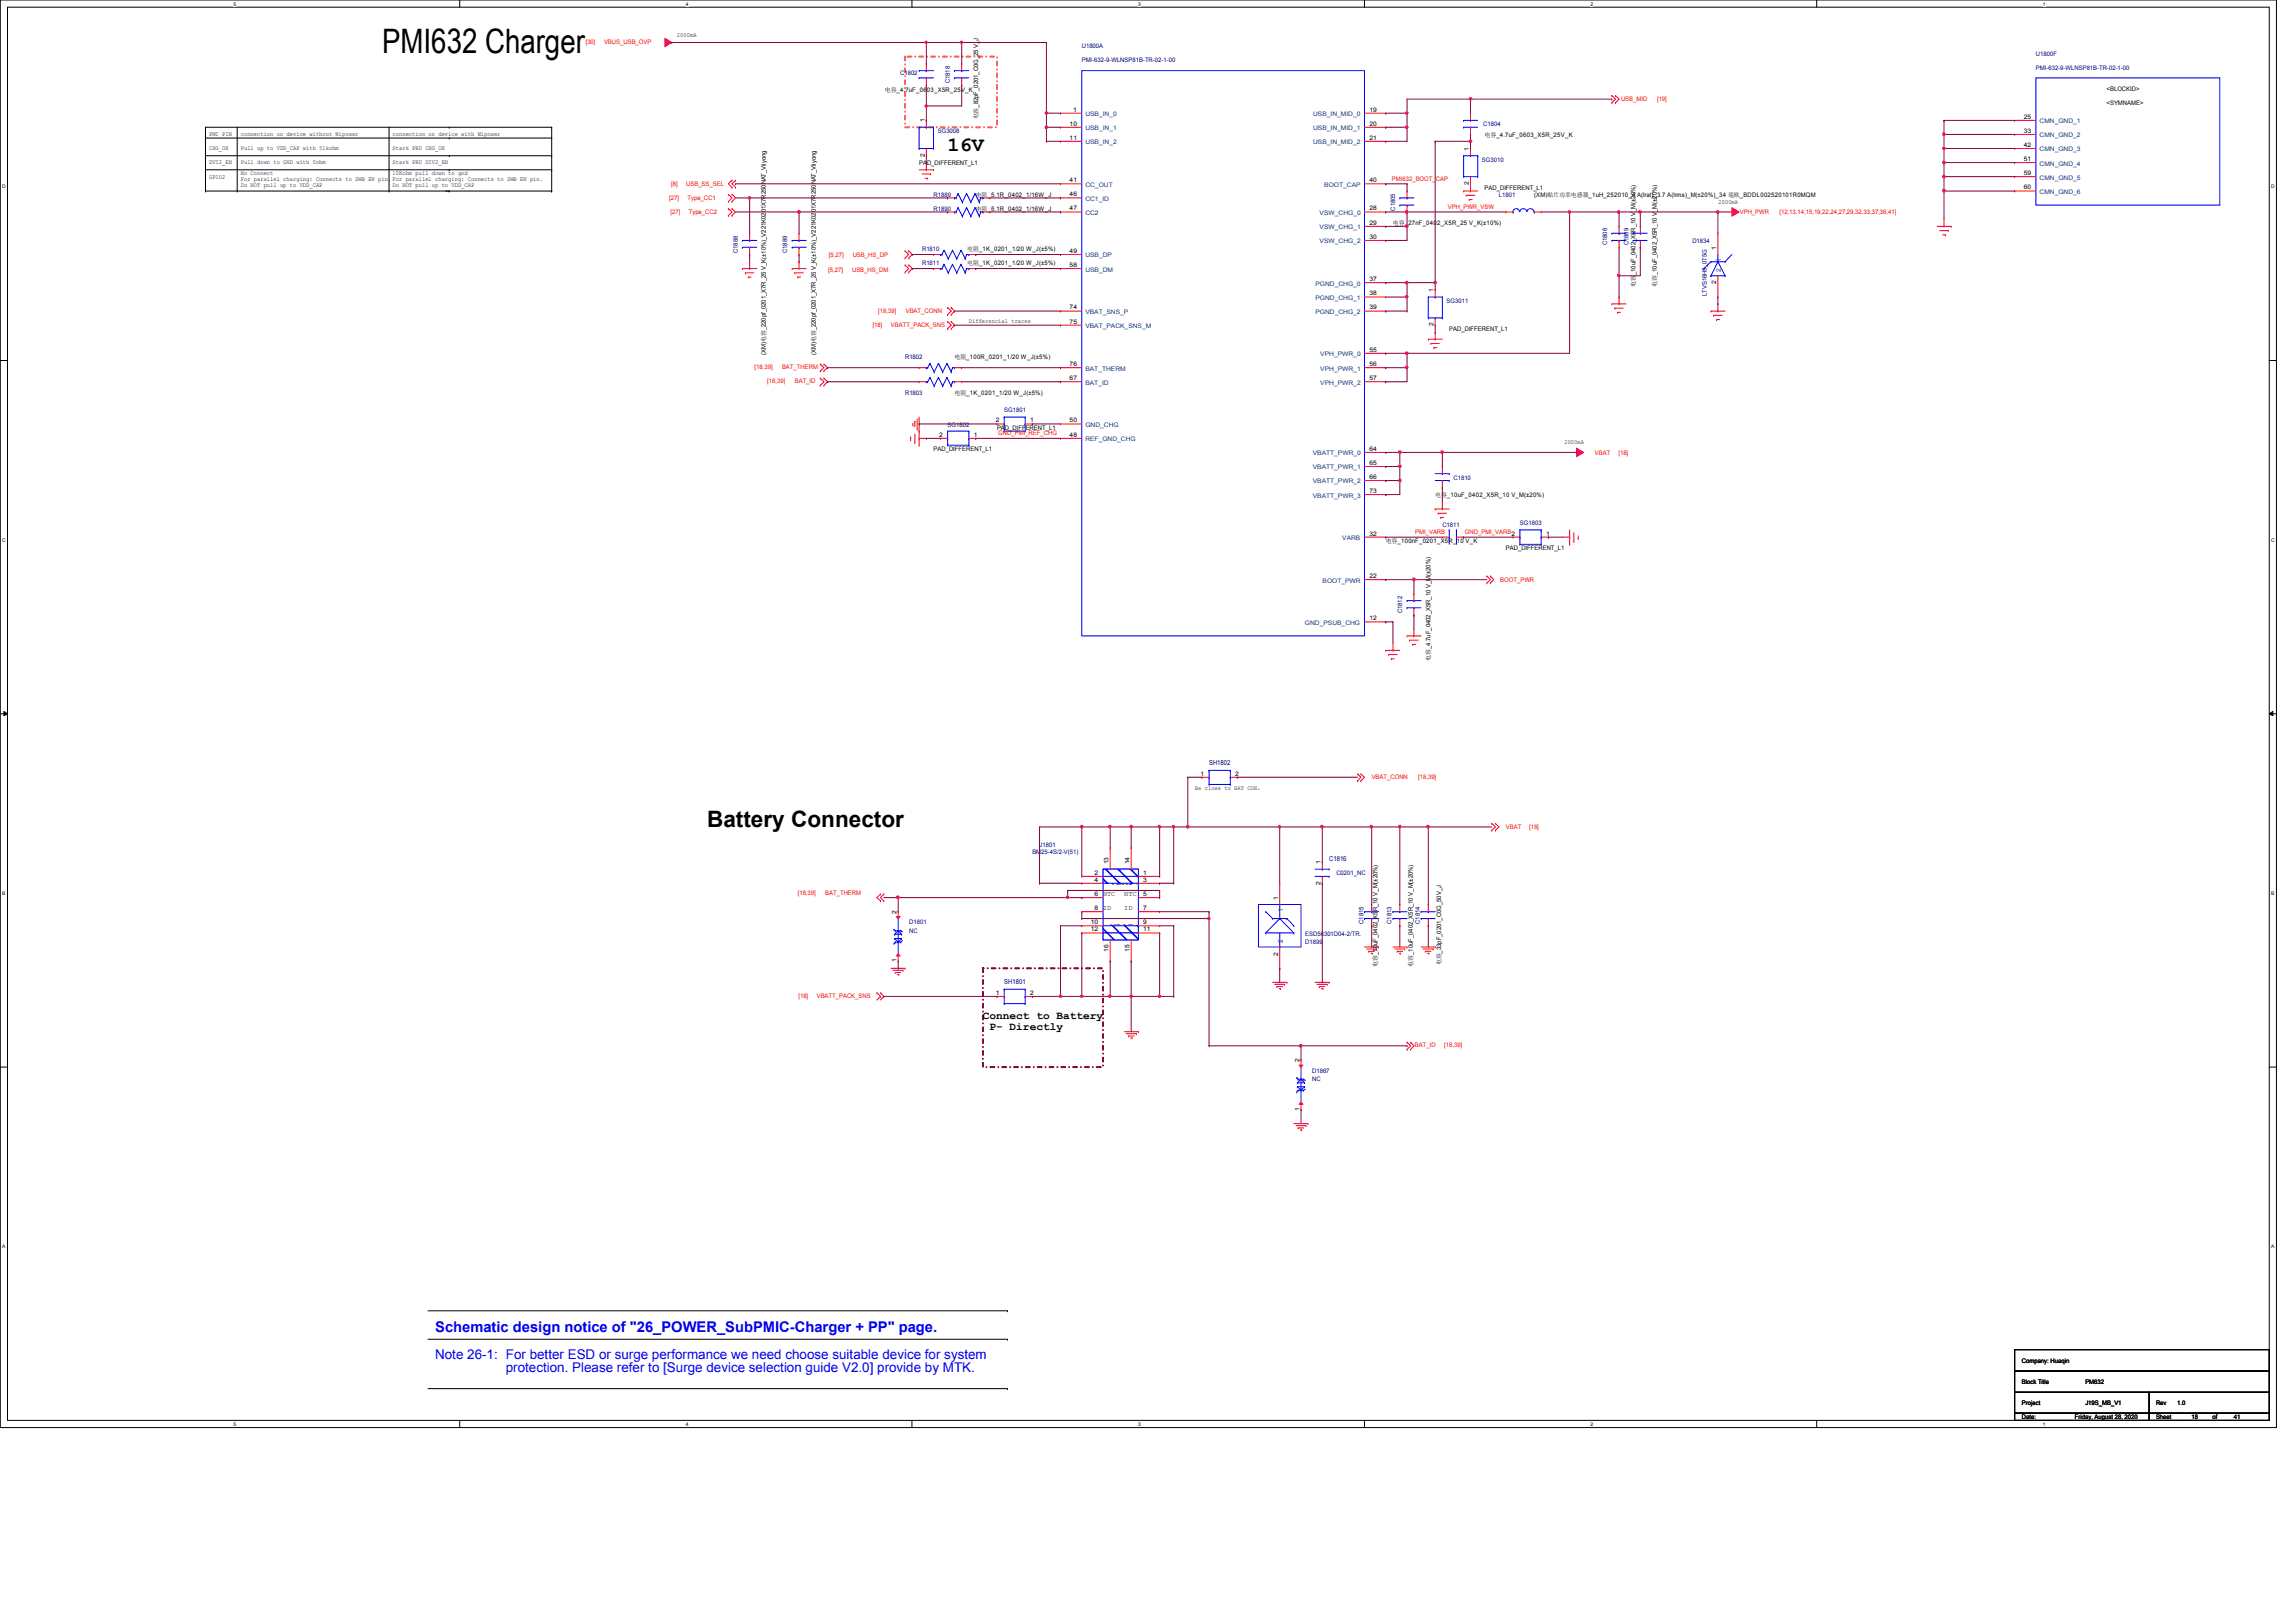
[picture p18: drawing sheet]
<svg xmlns="http://www.w3.org/2000/svg" width="297mm" height="210mm" viewBox="0 0 297 210" stroke-linecap="round" stroke-linejoin="round" font-family="sans-serif">
<defs><g id="words">
<text font-size="4.4" x="49.4" y="6.9">PMI632 Charger</text>
<text font-size="2.9" x="91.5" y="107">Battery Connector</text>
<text font-size="2.6" x="122.6" y="19.6">16V</text>
<text font-size="1.9" fill="#00f" x="56.3" y="172.3">Schematic design notice of &quot;26_POWER_SubPMIC-Charger + PP&quot; page.</text>
<g font-size="1.7" fill="#00f">
<text x="56.3" y="175.8">Note 26-1: For better ESD or surge performance we need choose suitable device for system</text>
<text x="65.4" y="177.6">protection. Please refer to [Surge device selection guide V2.0] provide by MTK.</text>
</g>
<g font-size="1.4">
<text x="127.2" y="131.9">Connect to Battery</text>
<text x="128" y="133.3">P- Directly</text>
</g>
<g font-size="1.3">
<text x="143.6" y="114.5">VBAT+</text>
<text x="143.6" y="120.4">VBAT-</text>
</g>
<g font-size=".9" fill="#000080">
<text x="156.4" y="99">SH1802</text>
<text x="172" y="111.5">C1816</text>
<text x="129.9" y="127.4">SH1801</text>
</g>
<g font-size=".9">
<text x="142.7" y="116">NTC</text>
<text x="142.7" y="117.8">ID</text>
<text x="145.5" y="117.8">ID</text>
<text x="145.5" y="116">NTC</text>
</g>
<g font-size=".8" fill="#f00">
<text x="75.8" y="5.7">[30]</text>
<text x="78.1" y="5.7">VBUS_USB_OVP</text>
<text x="209.7" y="13">USB_MID</text>
<text x="214.4" y="13">[19]</text>
<text x="180.1" y="23.4">PMI632_BOOT_CAP</text>
<text x="86.6" y="25.8">[27]</text>
<text x="86.7" y="27.6">[27]</text>
<text x="86.8" y="24.1">[8]</text>
<text x="88.8" y="24.1">USB_SS_SEL</text>
<text x="88.9" y="25.8">Type_CC1</text>
<text x="89.1" y="27.6">Type_CC2</text>
<text x="187.3" y="27.1">VPH_PWR_VSW</text>
<text x="225.1" y="27.6">VPH_PWR</text>
<text x="230.2" y="27.6">[12,13,14,15,19,22,24,27,29,32,33,37,38,41]</text>
<text x="107.1" y="35.2">[5,27]</text>
<text x="107.2" y="33.2">[5,27]</text>
<text x="110.2" y="35.2">USB_HS_DM</text>
<text x="110.3" y="33.2">USB_HS_DP</text>
<text x="113.6" y="40.6">[18,39]</text>
<text x="117.2" y="40.6">VBAT_CONN</text>
<text x="97.6" y="47.8">[18,39]</text>
<text x="101.2" y="47.8">BAT_THERM</text>
<text x="112.9" y="42.3">[18]</text>
<text x="115.3" y="42.3">VBATT_PACK_SNS</text>
<text x="99.3" y="49.6">[18,39]</text>
<text x="102.8" y="49.6">BAT_ID</text>
<text x="129.2" y="56.3">GND_PMI_REF_CHG</text>
<text x="206.3" y="58.8">VBAT</text>
<text x="209.4" y="58.8">[18]</text>
<text x="183.1" y="69.1">PMI_VARB</text>
<text x="189.5" y="69.1">GND_PMI_VARB2</text>
<text x="194.1" y="75.3">BOOT_PWR</text>
<text x="177.5" y="100.8">VBAT_CONN</text>
<text x="183.5" y="100.8">[18,39]</text>
<text x="194.8" y="107.2">VBAT</text>
<text x="197.8" y="107.2">[18]</text>
<text x="103.2" y="115.8">[18,39]</text>
<text x="106.8" y="115.8">BAT_THERM</text>
<text x="103.3" y="129.2">[18]</text>
<text x="105.7" y="129.2">VBATT_PACK_SNS</text>
<text x="183" y="135.6">BAT_ID</text>
<text x="186.9" y="135.6">[18,39]</text>
</g>
<g font-size=".8">
<text x="87.6" y="4.8">2000mA</text>
<text x="114.5" y="11.9">电电_4.7uF_0603_X5R_25V_K</text>
<text x="272.5" y="11.8">&lt;BLOCKID&gt;</text>
<text x="27" y="17.6">PMI PIN</text>
<text x="31.2" y="17.6">connection on device without Wipower</text>
<text x="50.8" y="17.6">connection on device with Wipower</text>
<text x="119.6" y="15.8" transform="rotate(-90 119.6 15.8)">1</text>
<text x="126.5" y="15.5" transform="rotate(-90 126.5 15.5)">电电_82pF_0201_C0G_25 V_J</text>
<text x="138.4" y="16.3">10</text>
<text x="138.9" y="14.4">1</text>
<text x="177.2" y="16.3">20</text>
<text x="177.2" y="14.4">19</text>
<text x="192.1" y="17.7">电电_4.7uF_0603_X5R_25V_K</text>
<text x="261.8" y="15.4">25</text>
<text x="261.8" y="17.2">33</text>
<text x="272.5" y="13.6">&lt;SYMNAME&gt;</text>
<text x="27" y="23.1">GPIO2</text>
<text x="27" y="19.4">CHG_OK</text>
<text x="27" y="21.3">DVI2_EN</text>
<text x="31.2" y="22.6">No Connect</text>
<text x="31.2" y="23.5">For parallel charging: Connects to SMB EN pin. For parallel charging: Connects to SMB EN pin.</text>
<text x="31.2" y="19.4">Pull up to VDD_CAP with 51kohm</text>
<text x="31.2" y="21.3">Pull down to GND with 0ohm</text>
<text x="50.8" y="19.4">Stark PRU CHG_OK</text>
<text x="50.8" y="21.3">Stark PRU DIV2_EN</text>
<text x="50.8" y="22.6">10Kohm pull down to gnd</text>
<text x="118.9" y="21.3">PAD_DIFFERENT_L1</text>
<text x="119.6" y="20.3" transform="rotate(-90 119.6 20.3)">2</text>
<text x="138.4" y="23.6">41</text>
<text x="138.4" y="18.1">11</text>
<text x="177.2" y="18.1">21</text>
<text x="177.2" y="23.6">40</text>
<text x="190" y="24" transform="rotate(-90 190 24)">2</text>
<text x="190" y="19.5" transform="rotate(-90 190 19.5)">1</text>
<text x="261.8" y="19">42</text>
<text x="261.8" y="20.8">51</text>
<text x="261.8" y="22.6">59</text>
<text x="31.2" y="24.3">Do NOT pull up to VDD_CAP</text>
<text x="50.8" y="24.3">Do NOT pull up to VDD_CAP</text>
<text x="126.2" y="25.5">电电_5.1R_0402_1/16W_J</text>
<text x="126.2" y="27.3">电电_5.1R_0402_1/16W_J</text>
<text x="138.4" y="25.4">46</text>
<text x="138.4" y="27.2">47</text>
<text x="177.2" y="29.1">29</text>
<text x="177.2" y="27.2">28</text>
<text x="180.2" y="29.1">电电_27nF_0402_X5R_25 V_K(±10%)</text>
<text x="192.1" y="24.6">PAD_DIFFERENT_L1</text>
<text x="198.5" y="25.5">(XM)贴贴贴贴电贴贴_1uH_252010_4 A(lrat)_3.7 A(lrms)_M(±20%)_34 毫毫_BDDL002520101R0MQM</text>
<text x="222.3" y="26.4">2000mA</text>
<text x="261.8" y="24.5">60</text>
<text x="125.1" y="32.5">电电_1K_0201_1/20 W_J(±5%)</text>
<text x="125.1" y="34.3">电电_1K_0201_1/20 W_J(±5%)</text>
<text x="138.4" y="34.5">58</text>
<text x="138.4" y="32.7">49</text>
<text x="177.2" y="30.9">30</text>
<text x="211.6" y="35.6" transform="rotate(-90 211.6 35.6)">_10uF_0402_X5R_10 V_M(±20%)</text>
<text x="222" y="32.3" transform="rotate(-90 222 32.3)">1</text>
<text x="125.3" y="41.8">Differencial traces</text>
<text x="138.4" y="40">74</text>
<text x="138.4" y="41.9">75</text>
<text x="177.2" y="40">39</text>
<text x="177.2" y="36.4">37</text>
<text x="177.2" y="38.2">38</text>
<text x="185.5" y="37.8" transform="rotate(-90 185.5 37.8)">1</text>
<text x="211.6" y="37.1" transform="rotate(-90 211.6 37.1)">电电</text>
<text x="214.3" y="37.1" transform="rotate(-90 214.3 37.1)">电电_10uF_0402_X5R_10 V_M(±20%)</text>
<text x="222" y="36.8" transform="rotate(-90 222 36.8)">2</text>
<text x="99.1" y="45.9" transform="rotate(-90 99.1 45.9)">(XM)电电_220pf_0201_X7R_25 V_K(±10%)_V221K0201X7R250NAT_Viiyong</text>
<text x="105.5" y="45.9" transform="rotate(-90 105.5 45.9)">(XM)电电_220pf_0201_X7R_25 V_K(±10%)_V221K0201X7R250NAT_Viiyong</text>
<text x="123.5" y="46.5">电电_100R_0201_1/20 W_J(±5%)</text>
<text x="138.4" y="47.4">76</text>
<text x="177.2" y="45.5">55</text>
<text x="177.2" y="47.4">56</text>
<text x="185.5" y="42.2" transform="rotate(-90 185.5 42.2)">2</text>
<text x="187.5" y="42.8">PAD_DIFFERENT_L1</text>
<text x="123.5" y="51.1">电电_1K_0201_1/20 W_J(±5%)</text>
<text x="138.4" y="49.2">67</text>
<text x="177.2" y="49.2">57</text>
<text x="120.8" y="58.4">PAD_DIFFERENT_L1</text>
<text x="121.5" y="56.5">2</text>
<text x="126" y="56.5">1</text>
<text x="128.8" y="54.7">2</text>
<text x="129" y="55.6">PAD_DIFFERENT_L1</text>
<text x="133.3" y="54.7">1</text>
<text x="138.4" y="54.7">50</text>
<text x="138.4" y="56.5">48</text>
<text x="177.2" y="58.3">64</text>
<text x="202.4" y="57.4">2000mA</text>
<text x="177.2" y="60.2">65</text>
<text x="177.2" y="62">66</text>
<text x="177.2" y="63.8">73</text>
<text x="185.7" y="64.3">电电_10uF_0402_X5R_10 V_M(±20%)</text>
<text x="177.2" y="69.3">32</text>
<text x="179.3" y="70.3">电电_100nF_0201_X5R_10 V_K</text>
<text x="194.8" y="71.2">PAD_DIFFERENT_L1</text>
<text x="200" y="69.3">1</text>
<text x="177.2" y="74.8">22</text>
<text x="177.2" y="80.3">12</text>
<text x="185.1" y="85.5" transform="rotate(-90 185.1 85.5)">电电_4.7uF_0402_X5R_10 V_M(±20%)</text>
<text x="155.3" y="100.4">1</text>
<text x="159.8" y="100.4">2</text>
<text x="154.6" y="102.2">Be close to BAT CON。</text>
<text x="141.6" y="113.2">2</text>
<text x="143.4" y="111.8" transform="rotate(-90 143.4 111.8)">13</text>
<text x="146.1" y="111.8" transform="rotate(-90 146.1 111.8)">14</text>
<text x="147.9" y="113.2">1</text>
<text x="170.9" y="111.8" transform="rotate(-90 170.9 111.8)">1</text>
<text x="116" y="118.2" transform="rotate(-90 116 118.2)">2</text>
<text x="141.1" y="119.6">10</text>
<text x="141.6" y="114.1">4</text>
<text x="141.6" y="116">6</text>
<text x="141.6" y="117.8">8</text>
<text x="147.9" y="114.1">3</text>
<text x="147.9" y="116">5</text>
<text x="147.9" y="117.8">7</text>
<text x="147.9" y="119.6">9</text>
<text x="165.4" y="116.4" transform="rotate(-90 165.4 116.4)">1</text>
<text x="170.9" y="114.5" transform="rotate(-90 170.9 114.5)">2</text>
<text x="116" y="124.5" transform="rotate(-90 116 124.5)">1</text>
<text x="141.1" y="120.5">12</text>
<text x="143.4" y="123.2" transform="rotate(-90 143.4 123.2)">16</text>
<text x="146.1" y="123.2" transform="rotate(-90 146.1 123.2)">15</text>
<text x="147.9" y="120.5">11</text>
<text x="165.4" y="123.7" transform="rotate(-90 165.4 123.7)">2</text>
<text x="178.2" y="125.1" transform="rotate(-90 178.2 125.1)">电电_10uF_0402_X5R_10 V_M(±20%)</text>
<text x="182.8" y="125.1" transform="rotate(-90 182.8 125.1)">电电_10uF_0402_X5R_10 V_M(±20%)</text>
<text x="186.4" y="124.9" transform="rotate(-90 186.4 124.9)">电电_33pF_0201_C0G_50V_J</text>
<text x="128.8" y="128.7">1</text>
<text x="133.3" y="128.7">2</text>
<text x="168.1" y="137.5" transform="rotate(-90 168.1 137.5)">2</text>
<text x="168.1" y="143.8" transform="rotate(-90 168.1 143.8)">1</text>
<text x="261.6" y="179.1">Block Title</text>
<text x="261.6" y="176.4">Company: Huaqin</text>
<text x="269.8" y="179.1">PM632</text>
<text x="261.6" y="181.8">Project</text>
<text x="261.6" y="183.6">Date:</text>
<text x="268.4" y="183.6">Friday, August 28, 2020</text>
<text x="269.8" y="181.8">J19S_MB_V1</text>
<text x="278.9" y="181.8">Rev</text>
<text x="278.9" y="183.6">Sheet</text>
<text x="281.7" y="181.8">1.0</text>
<text x="283.5" y="183.6">18</text>
<text x="286.3" y="183.6">of</text>
<text x="289" y="183.6">41</text>
</g>
<g font-size=".8" fill="#000080">
<text x="116.5" y="9.7">C1802</text>
<text x="122.9" y="10.8" transform="rotate(-90 122.9 10.8)">C1818</text>
<text x="140" y="6.3">U1800A</text>
<text x="140" y="8.1">PMI-632-9-WLNSP81B-TR-02-1-00</text>
<text x="263.4" y="7.2">U1800F</text>
<text x="263.4" y="9">PMI-632-9-WLNSP81B-TR-02-1-00</text>
<text x="121.3" y="17.2">SG3008</text>
<text x="191.9" y="16.3">C1804</text>
<text x="191.7" y="20.9">SG3010</text>
<text x="120.8" y="25.5">R1889</text>
<text x="120.8" y="27.3">R1890</text>
<text x="180.5" y="27.3" transform="rotate(-90 180.5 27.3)">C1805</text>
<text x="193.9" y="25.5">L1801</text>
<text x="95.5" y="32.8" transform="rotate(-90 95.5 32.8)">C1888</text>
<text x="101.9" y="32.8" transform="rotate(-90 101.9 32.8)">C1889</text>
<text x="119.3" y="32.4">R1810</text>
<text x="119.3" y="34.2">R1811</text>
<text x="207.9" y="31.7" transform="rotate(-90 207.9 31.7)">C1806</text>
<text x="210.7" y="31.7" transform="rotate(-90 210.7 31.7)">C1809</text>
<text x="218.9" y="31.5">D1834</text>
<text x="187.2" y="39.2">SG3011</text>
<text x="220.8" y="38.3" transform="rotate(-90 220.8 38.3)">LTVS16H5_0T5G</text>
<text x="117.1" y="46.5">R1802</text>
<text x="117.1" y="51.1">R1803</text>
<text x="129.9" y="53.3">SG1801</text>
<text x="122.6" y="55.2">SG1802</text>
<text x="188" y="62.1">C1810</text>
<text x="186.6" y="68.2">C1811</text>
<text x="196.6" y="68">SG1803</text>
<text x="181.4" y="79.4" transform="rotate(-90 181.4 79.4)">C1812</text>
<text x="133.6" y="110.5">BM25-4S/2-V(51)</text>
<text x="134.5" y="109.6">J1801</text>
<text x="172.9" y="113.2">C0201_NC</text>
<text x="117.6" y="119.6">D1801</text>
<text x="176.4" y="119.5" transform="rotate(-90 176.4 119.5)">C1815</text>
<text x="180" y="119.5" transform="rotate(-90 180 119.5)">C1813</text>
<text x="183.7" y="119.5" transform="rotate(-90 183.7 119.5)">C1814</text>
<text x="117.6" y="120.7">NC</text>
<text x="168.9" y="122.2">D1899</text>
<text x="168.9" y="121.1">ESD56301D04-2/TR.</text>
<text x="169.8" y="138.9">D1867</text>
<text x="169.8" y="140">NC</text>
</g>
<g font-size=".8" fill="#004080">
<text x="140.4" y="15">USB_IN_0</text>
<text x="140.4" y="16.8">USB_IN_1</text>
<text x="169.9" y="16.8">USB_IN_MID_1</text>
<text x="169.9" y="15">USB_IN_MID_0</text>
<text x="263.9" y="16">CMN_GND_1</text>
<text x="263.9" y="17.8">CMN_GND_2</text>
<text x="140.4" y="18.7">USB_IN_2</text>
<text x="169.9" y="18.7">USB_IN_MID_2</text>
<text x="263.9" y="19.6">CMN_GND_3</text>
<text x="263.9" y="21.4">CMN_GND_4</text>
<text x="263.9" y="23.2">CMN_GND_5</text>
<text x="140.4" y="26">CC1_ID</text>
<text x="140.4" y="27.8">CC2</text>
<text x="140.4" y="24.2">CC_OUT</text>
<text x="170.7" y="29.7">VSW_CHG_1</text>
<text x="170.7" y="27.8">VSW_CHG_0</text>
<text x="171.3" y="24.2">BOOT_CAP</text>
<text x="263.9" y="25.1">CMN_GND_6</text>
<text x="140.4" y="35.1">USB_DM</text>
<text x="140.4" y="33.3">USB_DP</text>
<text x="170.7" y="31.5">VSW_CHG_2</text>
<text x="222.6" y="35.2" transform="rotate(-90 222.6 35.2)">2</text>
<text x="222.6" y="33.9" transform="rotate(-90 222.6 33.9)">1</text>
<text x="140.4" y="40.6">VBAT_SNS_P</text>
<text x="170.2" y="40.6">PGND_CHG_2</text>
<text x="170.2" y="37">PGND_CHG_0</text>
<text x="170.2" y="38.8">PGND_CHG_1</text>
<text x="140.4" y="42.5">VBAT_PACK_SNS_M</text>
<text x="140.4" y="48">BAT_THERM</text>
<text x="170.8" y="46.1">VPH_PWR_0</text>
<text x="170.8" y="48">VPH_PWR_1</text>
<text x="140.4" y="49.8">BAT_ID</text>
<text x="170.8" y="49.8">VPH_PWR_2</text>
<text x="140.4" y="55.2">GND_CHG</text>
<text x="140.4" y="57.1">REF_GND_CHG</text>
<text x="169.8" y="58.9">VBATT_PWR_0</text>
<text x="169.8" y="60.7">VBATT_PWR_1</text>
<text x="169.8" y="62.6">VBATT_PWR_2</text>
<text x="169.8" y="64.4">VBATT_PWR_3</text>
<text x="173.6" y="69.9">VARB</text>
<text x="171.1" y="75.4">BOOT_PWR</text>
<text x="168.8" y="80.9">GND_PSUB_CHG</text>
<text x="165.9" y="118" transform="rotate(-90 165.9 118)">1</text>
<text x="165.9" y="122.1" transform="rotate(-90 165.9 122.1)">2</text>
</g>
<g font-size=".6">
<text x="30.2" y=".7">5</text>
<text x="88.7" y=".7">4</text>
<text x="147.2" y=".7">3</text>
<text x="205.8" y=".7">2</text>
<text x="264.3" y=".7">1</text>
<text x=".3" y="24.4">D</text>
<text x="293.8" y="24.4">D</text>
<text x=".3" y="70.1">C</text>
<text x="293.8" y="70.1">C</text>
<text x=".3" y="115.8">B</text>
<text x="293.8" y="115.8">B</text>
<text x=".3" y="161.5">A</text>
<text x="293.8" y="161.5">A</text>
<text x="30.2" y="184.5">5</text>
<text x="88.7" y="184.5">4</text>
<text x="147.2" y="184.5">3</text>
<text x="205.8" y="184.5">2</text>
<text x="264.3" y="184.5">1</text>
</g>
</g></defs>
<path d="M0 0h294.5v184.7h-294.5zM1 .9h292.6v182.9h-292.6z" fill="none" stroke="#000" stroke-width=".13"/>
<g fill="#fff">
<path d="M30.2 .1h.4v.7h-.4z"/>
<path d="M30.2 183.9h.4v.8h-.4z"/>
</g>
<path d="M59.5 0v.9M59.5 183.8v.9" fill="none" stroke="#000" stroke-width=".13"/>
<g fill="#fff">
<path d="M88.7 .1h.4v.7h-.4z"/>
<path d="M88.7 183.9h.4v.8h-.4z"/>
</g>
<path d="M118 0v.9M118 183.8v.9" fill="none" stroke="#000" stroke-width=".13"/>
<g fill="#fff">
<path d="M147.2 .1h.4v.7h-.4z"/>
<path d="M147.2 183.9h.4v.8h-.4z"/>
</g>
<path d="M176.5 0v.9M176.5 183.8v.9" fill="none" stroke="#000" stroke-width=".13"/>
<g fill="#fff">
<path d="M205.8 .1h.3v.7h-.3z"/>
<path d="M205.8 183.9h.3v.8h-.3z"/>
</g>
<path d="M235 0v.9M235 183.8v.9" fill="none" stroke="#000" stroke-width=".13"/>
<g fill="#fff">
<path d="M264.3 .1h.3v.7h-.3z"/>
<path d="M264.3 183.9h.3v.8h-.3z"/>
<path d="M.3 23.8h.5v.7h-.5z"/>
<path d="M293.8 23.8h.5v.7h-.5z"/>
<path d="M.3 69.5h.5v.7h-.5z"/>
<path d="M293.8 69.5h.5v.7h-.5z"/>
</g>
<path d="M0 46.7h1M293.6 46.7h.9" fill="none" stroke="#000" stroke-width=".13"/>
<g fill="#fff">
<path d="M.3 115.2h.4v.8h-.4z"/>
<path d="M293.8 115.2h.5v.8h-.5z"/>
</g>
<path d="M0 92.4h1M.5 92.1l.5 .3-.5 .2zM293.6 92.4l.4-.3v.5zM293.6 92.4h.9" fill="none" stroke="#000" stroke-width=".13"/>
<path d="M.5 92.1l.5 .3-.5 .2zM293.6 92.4l.4-.3v.5z" fill="#000"/>
<g fill="#fff">
<path d="M.3 161h.4v.7h-.4z"/>
<path d="M293.8 161h.4v.7h-.4z"/>
</g>
<g fill="none" stroke="#000" stroke-width=".13">
<path d="M26.6 17.9h44.8M30.7 16.5v8.2M50.3 16.5v8.2M58.1 16.5h.1M58.1 17.9h.1M71.4 16.5h.1M71.4 17.9h.1M71.4 16.5h-44.8v8.2M71.4 16.5v8.2M26.6 24.7h.1M26.6 20.2h44.8M26.6 22h44.8"/>
<path d="M26.6 24.7h44.8M30.7 24.7h.1M50.3 24.7h.1M58.1 20.2h.1M58.1 22h.1M58.1 24.7h.1M71.4 24.7h.1M71.4 20.2h.1M71.4 22h.1M0 138.1h1M293.6 138.1h.9M55.4 173.3h74.9"/>
<path d="M55.4 169.6h74.9M55.4 179.7h74.9M130.3 173.3h.1M130.3 169.6h.1M130.3 179.7h.1"/>
</g>
<path d="M127.2 125.3h15.5v12.8h-15.5z" fill="none" stroke="#800000" stroke-width=".25" stroke-dasharray=".5 .5 0 .5"/>
<path d="M117.1 7.3h11.9v9.2h-11.9z" fill="none" stroke="#ff8000" stroke-width=".25" stroke-dasharray=".5 .5 0 .5"/>
<g fill="none" stroke="#f00" stroke-width=".13">
<path d="M96.1 34.8h.1M96.1 34.8h1.8M96.4 35.3h.1M96.4 35.3h1.1M96.8 35.9h.1M96.8 35.9h.4M97 34.8h.1M97 33.9v.9M102.5 34.8h.1M102.5 34.8h1.8M102.8 35.3h.1M102.8 35.3h1.1"/>
<path d="M103.2 35.9h.1M103.2 35.9h.4M103.4 34.8h.1M103.4 33.9v.9M118.9 22h1.9M119.3 22.5h1.1M119.7 23.1h.3M119.8 22h.1M119.8 21v1M120 23.1h.1M120.4 22.5h.1M120.8 22h.1"/>
<path d="M189.4 24.7h.1M189.4 24.7h1.8M189.7 25.3h.1M189.7 25.3h1.1M190.1 25.8h.1M190.1 25.8h.4M190.2 24.7h.1M190.2 23.8v.9M208.5 39.3h.1M208.5 39.3h1.9M208.9 39.9h.1M208.9 39.9h1.1"/>
<path d="M209.5 39.3h.1M209.5 38.4v.9M222.2 39.3v1M250.6 29.3h1.8M250.9 29.8h1.1M251.3 30.4h.4M251.5 29.3h.1M251.5 28.4v.9M251.7 30.4h.1M252 29.8h.1M252.4 29.3h.1M117.8 56.9h.1"/>
<path d="M117.8 56.5v.4M118.1 55h.1M118.1 54.8v.2M118.4 54.5h.1M118.4 57.3h.1M118.4 54.5v.7M118.4 56.2v1.1M118.7 55.5h.1M118.7 54.2v1.3M118.9 55.8h.1M118.9 56.7h.1M118.9 57.6h.1"/>
<path d="M118.9 54v3.6M118.9 56.7h.9M184.8 43.9h.1M184.8 43.9h1.8M185.1 44.4h.1M185.1 44.4h1.1M185.5 45h.1M185.5 45h.4M185.7 43.9h.1M185.7 43v.9M209.3 40.4h.1M209.3 40.4h.3"/>
<path d="M221.4 40.3h.1M221.4 40.3h1.8M221.7 40.8h.1M221.7 40.8h1.1M222.1 41.4h.1M222.1 41.4h.4M222.2 40.3h.1M185.7 65.9h.1M185.7 65.9h1.8M186.1 66.4h.1M186.1 66.4h1.1M186.4 67h.1"/>
<path d="M186.4 67h.4M186.6 65.9h.1M186.6 64.9v1M202.1 69.5h1M203.1 69.5h.1M203.1 70.4h.1M203.1 68.6v1.8M203.6 70.1h.1M203.6 69v1.1M204.2 69.7h.1M204.2 69.3v.4M179.3 84.2h.1"/>
<path d="M179.3 84.2h1.8M179.7 84.7h.1M179.7 84.7h1.1M180 85.3h.1M180 85.3h.4M180.2 84.2h.1M180.2 83.2v1M182 82.3h.1M182 82.3h1.9M182.4 82.8h.1M182.4 82.8h1.1M182.7 83.4h.1"/>
<path d="M182.7 83.4h.4M182.9 82.3h.1M182.9 81.4v.9M115.3 125.3h1.8M115.5 125.6h1.3M115.8 125.9h.1M115.8 125.9h.7M116.1 126.1h.2M116.3 126.1h.1M116.8 125.6h.1M117.1 125.3h.1M145.5 133.5h1.8"/>
<path d="M145.7 133.8h1.3M146 134.1h.1M146 134.1h.7M146.3 134.3h.2M146.5 134.3h.1M147 133.8h.1M147.3 133.5h.1M164.6 127.1h1.9M164.9 127.4h1.3M165.2 127.7h.1M165.2 127.7h.7M165.5 127.9h.1"/>
<path d="M165.6 127.9h.1M166.2 127.4h.1M166.5 127.1h.1M170.1 127.1h1.9M170.4 127.4h1.3M170.7 127.7h.1M170.7 127.7h.7M170.9 127.9h.3M171.2 127.9h.1M171.7 127.4h.1M172 127.1h.1M176.5 122.6h1.8"/>
<path d="M176.8 122.8h1.3M177.1 123.1h.1M177.1 123.1h.7M177.4 123.4h.1M177.5 123.4h.1M178.1 122.8h.1M178.3 122.6h.1M180.2 122.6h1.8M180.5 122.8h1.2M180.8 123.1h.1M180.8 123.1h.7M181 123.4h.2"/>
<path d="M181.2 123.4h.1M181.7 122.8h.1M182 122.6h.1M183.9 122.6h1.8M184.1 122.8h1.3M184.4 123.1h.1M184.4 123.1h.7M184.7 123.4h.2M184.9 123.4h.1M185.4 122.8h.1M185.7 122.6h.1M167.4 145.4h1.8"/>
<path d="M167.7 145.7h1.2M167.9 146h.1M167.9 146h.8M168.2 146.2h.2M168.4 146.2h.1M168.9 145.7h.1M169.2 145.4h.1"/>
</g>
<path d="M86 5l.9 .5-.9 .6z" fill-rule="evenodd" fill="#f00"/>
<g fill="none" stroke="#f00" stroke-width=".13">
<path d="M86 5l.9 .5-.9 .6zM208.5 13.3h.1M208.5 12.4h.1M208.5 12.4l.5 .4-.5 .5M209 13.3h.1M209 12.4h.1M209 12.4l.5 .4-.5 .5M94.2 25.1h.1M94.2 26.1h.1M94.2 27h.1M94.2 27.9h.1M94.2 25.1l.5 .5-.5 .5"/>
<path d="M94.2 27l.5 .4-.5 .5M94.7 23.3h.1M94.7 24.3h.1M94.7 26.1h.1M94.7 25.1h.1M94.7 27.9h.1M94.7 27h.1M94.7 23.3l-.5 .5 .5 .5M94.7 25.1l.5 .5-.5 .5M94.7 27l.5 .4-.5 .5M95.2 23.3h.1M95.2 24.3h.1"/>
<path d="M95.2 23.3l-.5 .5 .5 .5"/>
</g>
<path d="M224.1 26.9l.9 .5-.9 .6z" fill-rule="evenodd" fill="#f00"/>
<g fill="none" stroke="#f00" stroke-width=".13">
<path d="M117.1 32.5h.1M117.1 33.4h.1M117.1 34.3h.1M117.1 35.2h.1M117.1 32.5l.5 .4-.5 .5M117.1 34.3l.5 .5-.5 .4M117.6 33.4h.1M117.6 32.5h.1M117.6 35.2h.1M117.6 34.3h.1M117.6 32.5l.4 .4-.4 .5M117.6 34.3l.4 .5-.4 .4"/>
<path d="M122.6 39.8h.1M122.6 39.8l.5 .5-.5 .4M123.1 39.8h.1M123.1 39.8l.4 .5-.4 .4M224.1 26.9l.9 .5-.9 .6zM106.1 47.1h.1M106.1 48h.1M106.1 47.1l.5 .5-.5 .4M106.6 48h.1M106.6 47.1h.1M106.6 47.1l.5 .5-.5 .4M122.6 40.7h.1"/>
<path d="M122.6 41.6h.1M122.6 42.5h.1M122.6 41.6l.5 .5-.5 .4M123.1 40.7h.1M123.1 42.5h.1M123.1 41.6h.1M123.1 41.6l.4 .5-.4 .4"/>
</g>
<path d="M204 58l.9 .5-.9 .6z" fill-rule="evenodd" fill="#f00"/>
<g fill="none" stroke="#f00" stroke-width=".13">
<path d="M97 30.2h.1M97 32.9h.1M97 30.2v.9M97 32v.9M106.1 48.9h.1M106.1 49.9h.1M106.1 48.9l.5 .5-.5 .5M106.6 49.9h.1M106.6 48.9h.1M106.6 48.9l.5 .5-.5 .5M204 58l.9 .5-.9 .6zM186.6 63.1h.1"/>
<path d="M186.6 60.4h.1M186.6 60.4v.9M186.6 62.2v.9M192.4 74.5h.1M192.4 75.4h.1M192.4 74.5l.4 .5-.4 .4M192.8 74.5h.1M192.8 75.4h.1M192.8 74.5l.4 .5-.4 .4M113.9 115.7h.1M113.9 116.6h.1M113.9 115.7l-.5 .5 .5 .4"/>
<path d="M114.3 115.7h.1M114.3 116.6h.1M114.3 115.7l-.4 .5 .4 .4M155.5 100.6h.1M155.5 100.6h.9M159.2 100.6h.9M160.1 100.6h.1M171.1 111.6h.1M171.1 114.3h.1M171.1 111.6v.9M171.1 113.4v.9M175.6 101h.1"/>
<path d="M175.6 100.2h.1M175.6 100.2l.5 .4-.5 .4M176.1 101h.1M176.1 100.2h.1M176.1 100.2l.4 .4-.4 .4M193 107.4h.1M193 106.6h.1M193 106.6l.5 .4-.5 .4M193.5 107.4h.1M193.5 106.6h.1M193.5 106.6l.4 .4-.4 .4M113.4 128.5h.1"/>
<path d="M113.4 128.5l.5 .4M113.9 128.9h.1M113.9 128.5h.1M113.9 128.9l-.5 .5M113.9 128.5l.4 .4M114.3 128.9h.1M114.3 128.9l-.4 .5M182 134.9h.1M182 135.8h.1M182 134.9l.5 .4-.5 .5M182.5 134.9h.1M182.5 135.8h.1"/>
<path d="M182.5 134.9l.4 .4-.4 .5"/>
</g>
<path d="M260.6 174.7h33v2.7h-33zM260.6 177.4h33v2.8h-33zM260.6 180.2h17.4v2.7h-17.4zM260.6 182.9h17.4v.9h-17.4zM278 182.9h15.6v.9h-15.6zM278 180.2h15.6v2.7h-15.6z" fill="none" stroke="#000" stroke-width=".13"/>
<g fill="none" stroke="#00f" stroke-width=".13">
<path d="M96.1 31.1h.1M96.1 32h.1M96.1 31.1h1.8M96.1 32h1.8M97 31.1h.1M97 32h.1M185.7 62.2h1.8M185.7 61.3h1.8M186.6 62.2h.1M186.6 61.3h.1M187.5 62.2h.1M187.5 61.3h.1"/>
<path d="M156.4 99.7h.1M156.4 99.7v1.8M156.4 99.7h2.8M159.2 99.7h.1M159.2 99.7v1.8M116.2 118.9v4.5M156.4 100.6h.1M156.4 101.5h.1M156.4 101.5h2.8M159.2 100.6h.1M159.2 101.5h.1M170.1 112.5h1.9"/>
<path d="M170.1 113.4h1.9M171.1 112.5h.1M171.1 113.4h.1M172 112.5h.1M172 113.4h.1M115.7 122.1h.1M115.7 120.3h.1M115.7 120.3l.1 .1M115.7 121.5h.1M115.7 120.9h.1M115.7 121.5h.9M115.7 121.5l.5 .4"/>
<path d="M115.7 120.9h.9M115.8 121.9h.1M115.8 120.4h.1M115.8 121.9h.7M115.8 121.9l-.1 .2M115.8 120.4h.7M116.2 123.4h.1M116.2 121.9h.1M116.2 120.4h.1M116.2 120.4l-.5 .5M116.2 120.4l.4 .5M116.5 121.9h.1"/>
<path d="M116.5 120.4h.1M116.5 120.4l.3 .2M116.6 121.5h.1M116.6 120.9h.1M116.6 121.5l-.4 .4M116.8 121.7l-.3 .2"/>
</g>
<path d="M115.9 123.7l.3-.3 .3 .3z" fill="#f00"/>
<path d="M115.9 123.7l.3-.3 .3 .3zM116.2 124.4h.1M116.2 123.4v1" fill="none" stroke="#f00" stroke-width=".13"/>
<path d="M115.9 118.6h.6l-.3 .3z" fill="#f00"/>
<g fill="none" stroke="#f00" stroke-width=".13">
<path d="M119.8 8.3h.1M119.8 11h.1M119.8 8.3v.8M119.8 10.1v.9M190.2 19.2h.1M190.2 19.2v1M103.4 30.2h.1M103.4 32.9h.1M103.4 30.2v.9M103.4 32v.9M120.8 32.9h.1M120.8 32.9h.9"/>
<path d="M125.3 32.9h.9M126.2 32.9h.1M182 24.7h.1M182 27.4h.1M182 24.7v.9M182 26.5v.9M185.7 37.5h.1M185.7 37.5v.9M190.2 23.8h.1M190.2 22.9v.9M194.8 27.4h.1M194.8 27.4h.9"/>
<path d="M198.5 27.4h.9M199.4 27.4h.1M121.7 56.7h.1M121.7 56.7h.9M125.3 56.7h.9M126.2 56.7h.1M185.7 42.1h.1M185.7 41.1v1M115.9 118.6h.6l-.3 .3zM116.2 118h.1M116.2 118v.9M165.6 114.3h.1"/>
<path d="M165.6 114.3v2.8M165.6 125.3h.1M165.6 122.6v2.7"/>
</g>
<g fill="none" stroke="#00f" stroke-width=".13">
<path d="M118.9 9.1h.1M118.9 10.1h.1M118.9 9.1h1.9M118.9 10.1h1.9M119.8 9.1h.1M119.8 10.1h.1M102.5 31.1h.1M102.5 32h.1M102.5 31.1h1.8M102.5 32h1.8M103.4 31.1h.1M103.4 32h.1"/>
<path d="M121.7 32.9h.1M121.7 32.9h.2M121.9 32.9h.1M122.1 32.4h.1M122.1 32.4l.6 1.1M122.1 32.4l-.2 .5M122.7 33.5h.1M123.2 32.4h.1M123.2 32.4l.6 1.1M123.2 32.4l-.5 1.1M123.8 33.5h.1M124.3 32.4h.1"/>
<path d="M124.3 32.4l.6 1.1M124.3 32.4l-.5 1.1M124.9 33.5h.1M125 32.9h.1M125 32.9h.3M125 32.9l-.1 .6M125.3 32.9h.1M181.1 25.6h.1M181.1 26.5h.1M181.1 25.6h1.8M181.1 26.5h1.8M182 25.6h.1"/>
<path d="M182 26.5h.1M184.8 38.4h.1M184.8 38.4v2.7M184.8 38.4h1.8M185.7 38.4h.1M186.6 38.4h.1M186.6 38.4v2.7M189.4 20.2h.1M189.4 22.9h.1M189.4 20.2v2.7M189.4 20.2h1.8M189.4 22.9h1.8"/>
<path d="M190.2 22.9h.1M190.2 20.2h.1M191.2 20.2h.1M191.2 22.9h.1M191.2 20.2v2.7M195.7 27.4h.1M195.7 27.4a.43 .43 0 0 1 .5-.4 .43 .43 0 0 1 .4 .4M196.6 27.4a.45 .45 0 0 1 .5-.4 .45 .45 0 0 1 .4 .4M197.6 27.4a.45 .45 0 0 1 .4-.4 .45 .45 0 0 1 .5 .4M198.5 27.4h.1M122.6 56.7h.1M122.6 57.6h.1"/>
<path d="M122.6 55.8h.1M122.6 55.8h2.7M122.6 57.6h2.7M122.6 55.8v1.8M125.3 56.7h.1M125.3 55.8h.1M125.3 57.6h.1M125.3 55.8v1.8M184.8 41.1h.1M184.8 41.1h1.8M185.7 41.1h.1M186.6 41.1h.1"/>
<path d="M162.8 117.1h5.5v5.5h-5.5zM163.7 118h.1M163.7 118l.9 .9M164.6 118.9h.1M164.6 118.9h1.9M165.6 118.9h.1M165.6 117.1v1.8M165.6 118.9l-1.9 1.8M165.6 118.9l1.8 1.8M166.5 118.9h.1M166.5 118.9l.9 .9M167.4 119.8h.1"/>
<path d="M163.7 120.7h.1M163.7 120.7h3.7M165.6 122.6h.1M165.6 120.7v1.9M167.4 120.7h.1M167.8 139.4h.1M167.8 139.4l.1 .3M167.9 139.7h.1M167.9 139.7h.8M168.3 139.7h.1M168.3 138.1v4.6M168.3 139.7l-.5 .4"/>
<path d="M168.3 139.7l.5 .4M168.7 139.7h.1M168.7 139.7l.2 .1M167.8 141.3h.1M167.8 140.6h.1M167.8 140.1h.1M167.8 140.6h1M167.8 140.6l.5 .5M167.8 140.1h1M167.9 141.1h.1M167.9 141.1h.8M167.9 141.1l-.1 .2"/>
<path d="M168.3 142.7h.1M168.3 141.1h.1M168.7 141.1h.1M168.8 140.6h.1M168.8 140.1h.1M168.8 140.6l-.5 .5M168.9 140.9l-.2 .2"/>
</g>
<path d="M168.1 142.9l.2-.2 .3 .2z" fill="#f00"/>
<path d="M168.1 142.9l.2-.2 .3 .2zM168.3 143.6h.1M168.3 142.7v.9" fill="none" stroke="#f00" stroke-width=".13"/>
<path d="M168.1 137.8h.5l-.3 .3z" fill="#f00"/>
<g fill="none" stroke="#f00" stroke-width=".13">
<path d="M137.2 14.6h.1M137.2 16.5h.1M137.2 18.3h.1M137.2 18.3h2.8M137.2 16.5h2.8M137.2 14.6h2.8M176.5 18.3h2.8M176.5 16.5h2.8M176.5 14.6h2.8M179.3 18.3h.1M179.3 16.5h.1M179.3 14.6h.1"/>
<path d="M190.2 14.6h.1M190.2 17.4h.1M190.2 14.6v1M190.2 16.5v.9M260.6 15.6h.1M260.6 17.4h.1M260.6 19.2h.1M260.6 15.6h2.8M260.6 17.4h2.8M260.6 19.2h2.8M120.8 34.8h.1M120.8 34.8h.9"/>
<path d="M122.6 25.6h.1M122.6 25.6h.9M125.3 34.8h.9M126.2 34.8h.1M127.2 25.6h.9M128.1 25.6h.1M137.2 34.8h.1M137.2 25.6h.1M137.2 27.4h.1M137.2 32.9h.1M137.2 23.8h.1M137.2 34.8h2.8"/>
<path d="M137.2 23.8h2.8M137.2 25.6h2.8M137.2 27.4h2.8M137.2 32.9h2.8M176.5 23.8h2.8M176.5 29.3h2.8M176.5 31.1h2.8M176.5 36.6h2.8M176.5 27.4h2.8M176.5 38.4h2.8M179.3 23.8h.1M179.3 29.3h.1"/>
<path d="M179.3 31.1h.1M179.3 36.6h.1M179.3 38.4h.1M179.3 27.4h.1M209.5 29.3h.1M209.5 32h.1M209.5 29.3v.9M209.5 31.1v.9M212.2 29.3h.1M212.2 32h.1M212.2 29.3v.9M212.2 31.1v.9"/>
<path d="M222.2 30.2h.1M222.2 38.4h.1M222.2 30.2v2.7M222.2 35.7v2.7M260.6 21h.1M260.6 22.9h.1M260.6 24.7h.1M260.6 21h2.8M260.6 22.9h2.8M260.6 24.7h2.8M118.9 49.4h.1M118.9 47.6h.1"/>
<path d="M118.9 49.4h.9M118.9 47.6h.9M123.5 49.4h.9M123.5 47.6h.9M124.4 49.4h.1M124.4 47.6h.1M129 54.9h.1M129 54.9h.9M132.6 54.9h1M133.6 54.9h.1M137.2 40.3h.1M137.2 42.1h.1"/>
<path d="M137.2 47.6h.1M137.2 49.4h.1M137.2 54.9h.1M137.2 56.7h.1M137.2 49.4h2.8M137.2 54.9h2.8M137.2 40.3h2.8M137.2 42.1h2.8M137.2 47.6h2.8M137.2 56.7h2.8M176.5 49.4h2.8M176.5 40.3h2.8"/>
<path d="M176.5 47.6h2.8M176.5 45.7h2.8M176.5 58.5h2.8M179.3 40.3h.1M179.3 45.7h.1M179.3 49.4h.1M179.3 47.6h.1M179.3 58.5h.1M176.5 69.5h2.8M176.5 60.4h2.8M176.5 62.2h2.8M176.5 64h2.8"/>
<path d="M176.5 75h2.8M179.3 60.4h.1M179.3 62.2h.1M179.3 64h.1M179.3 75h.1M179.3 69.5h.1M182.9 76.8h.1M182.9 79.6h.1M182.9 76.8v.9M182.9 78.7v.9M186.6 69.5h.1M186.6 69.5h.9"/>
<path d="M188.4 69.5h1M189.4 69.5h.1M195.7 69.5h.1M195.7 69.5h.9M199.4 69.5h.9M200.3 69.5h.1M176.5 80.5h2.8M179.3 80.5h.1M177.5 117.1h.1M177.5 119.8h.1M177.5 117.1v.9M177.5 118.9v.9"/>
<path d="M181.1 117.1h.1M181.1 119.8h.1M181.1 117.1v.9M181.1 118.9v.9M184.8 117.1h.1M184.8 119.8h.1M184.8 117.1v.9M184.8 118.9v.9M129 128.9h.1M129 128.9h.9M132.6 128.9h1M133.6 128.9h.1"/>
<path d="M168.1 137.8h.5l-.3 .3zM168.3 137.2h.1M168.3 137.2v.9"/>
</g>
<g fill="none" stroke="#00f" stroke-width=".13">
<path d="M140 9.1h36.5v73.2h-36.5zM189.4 15.6h.1M189.4 16.5h.1M189.4 15.6h1.8M189.4 16.5h1.8M190.2 15.6h.1M190.2 16.5h.1M263.4 10.1h23.8v16.4h-23.8zM121.7 34.8h.1M121.7 34.8h.2M121.9 34.8h.1M122.1 34.2h.1"/>
<path d="M122.1 34.2l.6 1.1M122.1 34.2l-.2 .6M122.7 35.3h.1M123.2 34.2h.1M123.2 34.2l.6 1.1M123.2 34.2l-.5 1.1M123.5 25.6h.1M123.5 25.6h.2M123.7 25.6h.1M123.8 35.3h.1M123.9 25.1h.1M123.9 25.1l.6 1.1"/>
<path d="M123.9 25.1l-.2 .5M124.3 34.2h.1M124.3 34.2l.6 1.1M124.3 34.2l-.5 1.1M124.5 26.2h.1M124.9 35.3h.1M125 34.8h.1M125 25.1h.1M125 34.8h.3M125 34.8l-.1 .5M125 25.1l.6 1.1M125 25.1l-.5 1.1"/>
<path d="M125.3 34.8h.1M125.6 26.2h.1M126.1 25.1h.1M126.1 25.1l.6 1.1M126.1 25.1l-.5 1.1M126.7 26.2h.1M126.9 25.6h.1M126.9 25.6h.3M126.9 25.6l-.2 .6M127.2 25.6h.1M208.5 30.2h.1M208.5 31.1h.1"/>
<path d="M208.5 30.2h1.9M208.5 31.1h1.9M209.5 30.2h.1M209.5 31.1h.1M211.3 30.2h.1M211.3 31.1h.1M211.3 30.2h1.8M211.3 31.1h1.8M212.2 30.2h.1M212.2 31.1h.1M220.4 34.8h.1M221.4 35.7h.1"/>
<path d="M221.4 33.9h.1M221.4 35.7h1.8M221.4 33.9h1.8M221.4 33.9l-1 .9M222.2 33.9h.1M222.2 33.9l1 1.8M222.2 33.9l-.8 1.8M222.2 32.9v1M223.2 35.7h.1M223.2 33.9h.1M224.1 32.9l-.9 1M119.8 49.4h.1"/>
<path d="M119.8 47.6h.1M119.8 49.4h.2M119.8 47.6h.2M120 49.4h.1M120 47.6h.1M120.3 48.9h.1M120.3 47h.1M120.3 48.9l.6 1.1M120.3 48.9l-.3 .5M120.3 47l.6 1.1M120.3 47l-.3 .6M120.9 50h.1"/>
<path d="M120.9 48.1h.1M121.4 48.9h.1M121.4 47h.1M121.4 48.9l.6 1.1M121.4 48.9l-.5 1.1M121.4 47l.6 1.1M121.4 47l-.5 1.1M122 50h.1M122 48.1h.1M122.5 48.9h.1M122.5 47h.1M122.5 48.9l.6 1.1"/>
<path d="M122.5 48.9l-.5 1.1M122.5 47l.6 1.1M122.5 47l-.5 1.1M123.1 50h.1M123.1 48.1h.1M123.2 49.4h.1M123.2 47.6h.1M123.2 49.4h.3M123.2 49.4l-.1 .6M123.2 47.6h.3M123.2 47.6l-.1 .5M123.5 49.4h.1"/>
<path d="M123.5 47.6h.1M129.9 54.9h.1M129.9 55.8h.1M129.9 54h.1M129.9 54v1.8M129.9 54h2.7M129.9 55.8h2.7M132.6 54.9h.1M132.6 54h.1M132.6 55.8h.1M132.6 54v1.8M182 77.7h.1"/>
<path d="M182 78.7h.1M182 77.7h1.9M182 78.7h1.9M182.9 77.7h.1M182.9 78.7h.1M187.5 68.6h.1M187.5 69.5h.1M187.5 68.6v1.8M188.4 69.5h.1M188.4 68.6h.1M188.4 68.6v1.8M196.6 69.5h.1"/>
<path d="M196.6 70.4h.1M196.6 68.6h.1M196.6 68.6h2.8M196.6 70.4h2.8M196.6 68.6v1.8M199.4 69.5h.1M199.4 68.6h.1M199.4 70.4h.1M199.4 68.6v1.8M142.7 112.5h4.6v9.1h-4.6zM176.5 118h.1M176.5 118.9h.1"/>
<path d="M176.5 118h1.8M176.5 118.9h1.8M177.5 118h.1M177.5 118.9h.1M180.2 118h.1M180.2 118.9h.1M180.2 118h1.8M180.2 118.9h1.8M181.1 118h.1M181.1 118.9h.1M183.9 118h.1M183.9 118.9h.1"/>
<path d="M183.9 118h1.8M183.9 118.9h1.8M184.8 118h.1M184.8 118.9h.1M129.9 128.9h.1M129.9 129.9h.1M129.9 128h.1M129.9 129.9h2.7M129.9 128v1.9M129.9 128h2.7M132.6 128.9h.1M132.6 128h.1"/>
<path d="M132.6 129.9h.1M132.6 128v1.9"/>
</g>
<path d="M142.7 119.8h4.6v.9h-4.6z" fill-rule="evenodd" fill="#fff"/>
<path d="M142.7 119.8h4.6v.9h-4.6z" fill-rule="evenodd" fill="#00f"/>
<path d="M142.7 119.8h4.6v.9h-4.6z" fill="none" stroke="#00f" stroke-width=".13"/>
<path d="M142.7 113.4h4.6v.9h-4.6z" fill-rule="evenodd" fill="#fff"/>
<path d="M142.7 113.4h4.6v.9h-4.6z" fill-rule="evenodd" fill="#00f"/>
<path d="M142.7 113.4h4.6v.9h-4.6z" fill="none" stroke="#00f" stroke-width=".13"/>
<path d="M142.7 112.5h4.6v.9h-4.6z" fill-rule="evenodd" fill="#fff"/>
<path d="M142.7 112.5h4.6v.9h-4.6z" fill-rule="evenodd" fill="#00f"/>
<path d="M142.7 112.5h4.6v.9h-4.6z" fill="none" stroke="#00f" stroke-width=".13"/>
<path d="M142.7 120.7h4.6v.9h-4.6z" fill-rule="evenodd" fill="#fff"/>
<path d="M142.7 120.7h4.6v.9h-4.6z" fill-rule="evenodd" fill="#00f"/>
<g fill="none" stroke="#00f" stroke-width=".13">
<path d="M118.9 16.5h.1M118.9 19.2h.1M118.9 16.5v2.7M118.9 16.5h1.9M118.9 19.2h1.9M119.8 19.2h.1M119.8 16.5h.1M120.8 16.5h.1M120.8 19.2h.1M120.8 16.5v2.7M123.5 9.1h.1M123.5 10.1h.1"/>
<path d="M123.5 9.1h1.8M123.5 10.1h1.8M124.4 9.1h.1M124.4 10.1h.1M123.5 27.4h.1M123.5 27.4h.2M123.7 27.4h.1M123.9 26.9h.1M123.9 26.9l.6 1.1M123.9 26.9l-.2 .5M124.5 28h.1M125 26.9h.1"/>
<path d="M125 26.9l.6 1.1M125 26.9l-.5 1.1M125.6 28h.1M126.1 26.9h.1M126.1 26.9l.6 1.1M126.1 26.9l-.5 1.1M126.7 28h.1M126.9 27.4h.1M126.9 27.4h.3M126.9 27.4l-.2 .6M127.2 27.4h.1M142.7 120.7h4.6v.9h-4.6z"/>
</g>
<g fill="none" stroke="#f00" stroke-width=".13">
<path d="M119.8 15.6h.1M119.8 15.6v.9M119.8 19.2v1M124.4 8.3h.1M124.4 11h.1M124.4 8.3v.8M124.4 10.1v.9M119.8 20.2h.1M122.6 27.4h.1M122.6 27.4h.9M127.2 27.4h.9M128.1 27.4h.1"/>
<path d="M140 114.3h.1M140 116.2h.1M140 113.4h.1M140 118h.1M140 119.8h.1M140 113.4h2.7M140 114.3h2.7M140 116.2h2.7M140 118h2.7M140 119.8h2.7M143.6 109.7h.1M143.6 109.7v2.8"/>
<path d="M146.3 109.7h.1M146.3 109.7v2.8M147.3 113.4h2.7M147.3 114.3h2.7M147.3 116.2h2.7M147.3 118h2.7M147.3 119.8h2.7M150 113.4h.1M150 114.3h.1M150 116.2h.1M150 118h.1M150 119.8h.1"/>
<path d="M140 120.7h.1M140 120.7h2.7M143.6 124.4h.1M143.6 121.6v2.8M146.3 124.4h.1M146.3 121.6v2.8M147.3 120.7h2.7M150 120.7h.1"/>
</g>
<path d="M86.9 5.5h.1M86.9 5.5h32.9" fill="none" stroke="#800040" stroke-width=".13"/>
<path d="M119.7 5.4h.2v.2h-.2z" fill-rule="evenodd" fill="#f0f"/>
<path d="M119.7 5.4h.2v.2h-.2z" fill="none" stroke="#f0f" stroke-width=".13"/>
<path d="M119.8 5.5h.1M119.8 5.5v2.8M119.8 5.5h4.6M135.4 5.5h.1M135.4 5.5v9.1" fill="none" stroke="#800040" stroke-width=".13"/>
<path d="M135.2 14.5h.3v.2h-.3z" fill-rule="evenodd" fill="#f0f"/>
<path d="M135.2 14.5h.3v.2h-.3z" fill="none" stroke="#f0f" stroke-width=".13"/>
<path d="M119.8 13.7h.1M119.8 11v2.7" fill="none" stroke="#800040" stroke-width=".13"/>
<path d="M119.7 13.6h.2v.2h-.2z" fill-rule="evenodd" fill="#f0f"/>
<path d="M119.7 13.6h.2v.2h-.2z" fill="none" stroke="#f0f" stroke-width=".13"/>
<path d="M135.4 14.6h.1M135.4 14.6h1.8M135.4 14.6v1.9M179.3 14.6h.1M179.3 14.6h2.7" fill="none" stroke="#800040" stroke-width=".13"/>
<path d="M181.9 14.5h.2v.2h-.2z" fill-rule="evenodd" fill="#f0f"/>
<path d="M181.9 14.5h.2v.2h-.2z" fill="none" stroke="#f0f" stroke-width=".13"/>
<path d="M182 12.8h8.2M190.2 12.8h.1" fill="none" stroke="#800040" stroke-width=".13"/>
<path d="M190.1 12.7h.3v.2h-.3z" fill-rule="evenodd" fill="#f0f"/>
<path d="M190.1 12.7h.3v.2h-.3z" fill="none" stroke="#f0f" stroke-width=".13"/>
<path d="M135.4 16.5h.1M135.4 16.5h1.8M135.4 16.5v1.8M182 14.6h.1M182 12.8v1.8" fill="none" stroke="#800040" stroke-width=".13"/>
<path d="M135.2 16.3h.3v.3h-.3z" fill-rule="evenodd" fill="#f0f"/>
<path d="M135.2 16.3h.3v.3h-.3z" fill="none" stroke="#f0f" stroke-width=".13"/>
<path d="M179.3 16.5h.1M179.3 16.5h2.7M182 16.5h.1M182 16.5v1.8" fill="none" stroke="#800040" stroke-width=".13"/>
<path d="M181.9 16.3h.2v.3h-.2z" fill-rule="evenodd" fill="#f0f"/>
<path d="M181.9 16.3h.2v.3h-.2z" fill="none" stroke="#f0f" stroke-width=".13"/>
<g fill="none" stroke="#800040" stroke-width=".13">
<path d="M135.4 18.3h.1M135.4 18.3h1.8M179.3 18.3h.1M179.3 18.3h2.7M95.2 23.8h.1M95.2 23.8h42M95.2 25.6h1.8M95.2 27.4h8.2M97 25.6h.1M103.4 27.4h.1M179.3 23.8h.1M179.3 27.4h.1"/>
<path d="M179.3 23.8h2.7M179.3 27.4h15.5M182 23.8h.1M182 27.4h.1M182 23.8v.9"/>
</g>
<path d="M181.9 27.3h.2v.2h-.2z" fill-rule="evenodd" fill="#f0f"/>
<path d="M181.9 27.3h.2v.2h-.2z" fill="none" stroke="#f0f" stroke-width=".13"/>
<path d="M182 27.4h.1M182 27.4v1.9M199.4 27.4h12.8M203.1 27.4h.1M209.5 27.4h.1M209.5 27.4v1.9" fill="none" stroke="#800040" stroke-width=".13"/>
<path d="M209.3 27.3h.2v.2h-.2z" fill-rule="evenodd" fill="#f0f"/>
<path d="M209.3 27.3h.2v.2h-.2z" fill="none" stroke="#f0f" stroke-width=".13"/>
<path d="M203.1 27.4h.1M203.1 27.4v18.3M212.2 27.4h.1M212.2 27.4v1.9" fill="none" stroke="#800040" stroke-width=".13"/>
<path d="M202.9 27.3h.2v.2h-.2z" fill-rule="evenodd" fill="#f0f"/>
<path d="M202.9 27.3h.2v.2h-.2z" fill="none" stroke="#f0f" stroke-width=".13"/>
<path d="M179.3 29.3h.1M179.3 29.3h2.7M182 29.3h.1M182 29.3v1.8" fill="none" stroke="#800040" stroke-width=".13"/>
<path d="M181.9 29.1h.2v.3h-.2z" fill-rule="evenodd" fill="#f0f"/>
<path d="M181.9 29.1h.2v.3h-.2z" fill="none" stroke="#f0f" stroke-width=".13"/>
<path d="M118 32.9h.1M118 32.9h2.8M179.3 31.1h.1M179.3 31.1h2.7M209.5 35.7h.1M209.5 32v3.7" fill="none" stroke="#800040" stroke-width=".13"/>
<path d="M209.3 35.5h.2v.3h-.2z" fill-rule="evenodd" fill="#f0f"/>
<path d="M209.3 35.5h.2v.3h-.2z" fill="none" stroke="#f0f" stroke-width=".13"/>
<g fill="none" stroke="#800040" stroke-width=".13">
<path d="M118 34.8h.1M118 34.8h2.8M179.3 36.6h.1M179.3 36.6h2.7v1.8M182 38.4h.1M212.2 32h.1M212.2 32v3.7M123.5 40.3h.1M123.5 42.1h.1M123.5 40.3h13.7M123.5 42.1h13.7M179.3 40.3h.1"/>
<path d="M179.3 45.7h.1M179.3 40.3h2.7M179.3 45.7h23.8M182 45.7h.1M182 45.7v1.9"/>
</g>
<path d="M181.9 47.4h.2v.3h-.2z" fill-rule="evenodd" fill="#f0f"/>
<path d="M181.9 47.4h.2v.3h-.2z" fill="none" stroke="#f0f" stroke-width=".13"/>
<path d="M181.9 45.6h.2v.2h-.2z" fill-rule="evenodd" fill="#f0f"/>
<path d="M181.9 45.6h.2v.2h-.2z" fill="none" stroke="#f0f" stroke-width=".13"/>
<g fill="none" stroke="#800040" stroke-width=".13">
<path d="M118.9 54.9h.1M118.9 54.9h10.1M119.8 56.7h.1M119.8 56.7h1.9M126.2 56.7h.1M126.2 56.7h11M179.3 47.6h.1M179.3 49.4h.1M179.3 58.5h.1M179.3 47.6h2.7M179.3 58.5h1.8M181.1 58.5h.1"/>
<path d="M181.1 58.5v1.9M182 47.6h.1M182 47.6v1.8h-2.7"/>
</g>
<path d="M181 60.2h.2v.2h-.2z" fill-rule="evenodd" fill="#f0f"/>
<path d="M181 60.2h.2v.2h-.2z" fill="none" stroke="#f0f" stroke-width=".13"/>
<path d="M181.1 58.5h.1M181.1 58.5h5.5" fill="none" stroke="#800040" stroke-width=".13"/>
<path d="M186.4 58.4h.3v.2h-.3z" fill-rule="evenodd" fill="#f0f"/>
<path d="M186.4 58.4h.3v.2h-.3z" fill="none" stroke="#f0f" stroke-width=".13"/>
<path d="M181 58.4h.2v.2h-.2z" fill-rule="evenodd" fill="#f0f"/>
<path d="M181 58.4h.2v.2h-.2z" fill="none" stroke="#f0f" stroke-width=".13"/>
<path d="M186.6 58.5h.1M186.6 58.5v1.9M186.6 58.5h17.4M179.3 60.4h.1M179.3 62.2h.1M179.3 60.4h1.8M179.3 62.2h1.8M181.1 60.4h.1M181.1 62.2h.1M181.1 60.4v3.6" fill="none" stroke="#800040" stroke-width=".13"/>
<path d="M181 62.1h.2v.2h-.2z" fill-rule="evenodd" fill="#f0f"/>
<path d="M181 62.1h.2v.2h-.2z" fill="none" stroke="#f0f" stroke-width=".13"/>
<g fill="none" stroke="#800040" stroke-width=".13">
<path d="M251.5 15.6h.1M251.5 17.4h.1M251.5 15.6h9.1M251.5 15.6v3.6M251.5 17.4h9.1M179.3 64h.1M179.3 69.5h.1M179.3 75h.1M179.3 64h1.8M179.3 69.5h7.3M179.3 75h3.6M182.9 75h.1"/>
<path d="M182.9 79.6h.1M182.9 75v1.8M182.9 79.6v1.8M186.6 63.1h.1M186.6 63.1v1.8M189.4 69.5h.1M189.4 69.5h6.3M200.3 69.5h.1M200.3 69.5h1.8M179.3 80.5h.1M179.3 80.5h.9M180.2 80.5h.1"/>
<path d="M180.2 80.5v2.7"/>
</g>
<path d="M251.4 17.2h.2v.3h-.2z" fill-rule="evenodd" fill="#f0f"/>
<path d="M251.4 17.2h.2v.3h-.2z" fill="none" stroke="#f0f" stroke-width=".13"/>
<path d="M251.5 19.2h.1M251.5 19.2h9.1" fill="none" stroke="#800040" stroke-width=".13"/>
<path d="M251.4 19.1h.2v.2h-.2z" fill-rule="evenodd" fill="#f0f"/>
<path d="M251.4 19.1h.2v.2h-.2z" fill="none" stroke="#f0f" stroke-width=".13"/>
<path d="M251.5 19.2h.1M251.5 19.2v1.8M251.5 21h.1M251.5 21h9.1" fill="none" stroke="#800040" stroke-width=".13"/>
<path d="M251.4 20.9h.2v.3h-.2z" fill-rule="evenodd" fill="#f0f"/>
<path d="M251.4 20.9h.2v.3h-.2z" fill="none" stroke="#f0f" stroke-width=".13"/>
<path d="M251.5 21h.1M251.5 22.9h.1M251.5 21v3.7M251.5 22.9h9.1" fill="none" stroke="#800040" stroke-width=".13"/>
<path d="M251.4 22.7h.2v.3h-.2z" fill-rule="evenodd" fill="#f0f"/>
<path d="M251.4 22.7h.2v.3h-.2z" fill="none" stroke="#f0f" stroke-width=".13"/>
<path d="M251.5 24.7h.1M251.5 24.7h9.1" fill="none" stroke="#800040" stroke-width=".13"/>
<path d="M251.4 24.5h.2v.3h-.2z" fill-rule="evenodd" fill="#f0f"/>
<path d="M251.4 24.5h.2v.3h-.2z" fill="none" stroke="#f0f" stroke-width=".13"/>
<path d="M182 36.6h.1M182 36.6h3.7M251.5 24.7h.1M251.5 24.7v3.7" fill="none" stroke="#800040" stroke-width=".13"/>
<path d="M185.5 36.4h.3v.3h-.3z" fill-rule="evenodd" fill="#f0f"/>
<path d="M185.5 36.4h.3v.3h-.3z" fill="none" stroke="#f0f" stroke-width=".13"/>
<path d="M181.9 36.4h.2v.3h-.2z" fill-rule="evenodd" fill="#f0f"/>
<path d="M181.9 36.4h.2v.3h-.2z" fill="none" stroke="#f0f" stroke-width=".13"/>
<path d="M209.5 35.7h.1M209.5 35.7h2.7M133.6 54.9h.1M133.6 54.9h3.6M182.9 75h.1M182.9 75h9.5" fill="none" stroke="#800040" stroke-width=".13"/>
<path d="M182.8 74.8h.2v.3h-.2z" fill-rule="evenodd" fill="#f0f"/>
<path d="M182.8 74.8h.2v.3h-.2z" fill="none" stroke="#f0f" stroke-width=".13"/>
<path d="M124.4 5.5h.1M124.4 5.5h11M126.2 32.9h.1M126.2 34.8h.1M126.2 32.9h11M126.2 34.8h11" fill="none" stroke="#800040" stroke-width=".13"/>
<path d="M124.3 5.4h.2v.2h-.2z" fill-rule="evenodd" fill="#f0f"/>
<path d="M124.3 5.4h.2v.2h-.2z" fill="none" stroke="#f0f" stroke-width=".13"/>
<path d="M119.8 13.7h.1M124.4 5.5h.1M124.4 11h.1M124.4 5.5v2.8M124.4 11v2.7h-4.6M153.7 100.6h.1M153.7 100.6v6.4" fill="none" stroke="#800040" stroke-width=".13"/>
<path d="M153.5 106.8h.3v.3h-.3z" fill-rule="evenodd" fill="#f0f"/>
<path d="M153.5 106.8h.3v.3h-.3z" fill="none" stroke="#f0f" stroke-width=".13"/>
<path d="M165.6 107h.1M165.6 107h5.5" fill="none" stroke="#800040" stroke-width=".13"/>
<path d="M170.9 106.8h.2v.3h-.2z" fill-rule="evenodd" fill="#f0f"/>
<path d="M170.9 106.8h.2v.3h-.2z" fill="none" stroke="#f0f" stroke-width=".13"/>
<path d="M165.4 106.8h.2v.3h-.2z" fill-rule="evenodd" fill="#f0f"/>
<path d="M165.4 106.8h.2v.3h-.2z" fill="none" stroke="#f0f" stroke-width=".13"/>
<path d="M116.2 116.2h.1M116.2 116.2v1.8M165.6 107h.1M165.6 107v7.3M171.1 107h.1M171.1 114.3h.1M171.1 107v4.6M171.1 114.3v12.8M133.6 128.9h.1M133.6 128.9h3.6" fill="none" stroke="#800040" stroke-width=".13"/>
<path d="M116 116h.3v.2h-.3z" fill-rule="evenodd" fill="#f0f"/>
<path d="M116 116h.3v.2h-.3z" fill="none" stroke="#f0f" stroke-width=".13"/>
<path d="M146.3 107h.1M146.3 107v2.7M146.3 107h3.7M150 107h.1" fill="none" stroke="#800040" stroke-width=".13"/>
<path d="M146.2 106.8h.3v.3h-.3z" fill-rule="evenodd" fill="#f0f"/>
<path d="M146.2 106.8h.3v.3h-.3z" fill="none" stroke="#f0f" stroke-width=".13"/>
<path d="M149.9 106.8h.2v.3h-.2z" fill-rule="evenodd" fill="#f0f"/>
<path d="M149.9 106.8h.2v.3h-.2z" fill="none" stroke="#f0f" stroke-width=".13"/>
<path d="M140 107h.1M140 107v6.4M150 107h.1M150 107v6.4" fill="none" stroke="#800040" stroke-width=".13"/>
<path d="M139.8 106.8h.3v.3h-.3z" fill-rule="evenodd" fill="#f0f"/>
<path d="M139.8 106.8h.3v.3h-.3z" fill="none" stroke="#f0f" stroke-width=".13"/>
<path d="M134.5 107h.1M134.5 114.3h.1M134.5 107h9.1M134.5 107v7.3M134.5 114.3h5.5M140 107h.1M143.6 107h.1M143.6 107v2.7M143.6 124.4h.1M143.6 124.4v4.5" fill="none" stroke="#800040" stroke-width=".13"/>
<path d="M143.5 128.8h.2v.2h-.2z" fill-rule="evenodd" fill="#f0f"/>
<path d="M143.5 128.8h.2v.2h-.2z" fill="none" stroke="#f0f" stroke-width=".13"/>
<path d="M140 120.7h.1M140 120.7v8.2h3.6M143.6 128.9h.1" fill="none" stroke="#800040" stroke-width=".13"/>
<path d="M139.8 128.8h.3v.2h-.3z" fill-rule="evenodd" fill="#f0f"/>
<path d="M139.8 128.8h.3v.2h-.3z" fill="none" stroke="#f0f" stroke-width=".13"/>
<path d="M146.3 128.9h3.7M150 120.7h.1M150 128.9h.1M150 120.7v8.2" fill="none" stroke="#800040" stroke-width=".13"/>
<path d="M146.2 128.8h.3v.2h-.3z" fill-rule="evenodd" fill="#f0f"/>
<path d="M146.2 128.8h.3v.2h-.3z" fill="none" stroke="#f0f" stroke-width=".13"/>
<path d="M149.9 128.8h.2v.2h-.2z" fill-rule="evenodd" fill="#f0f"/>
<path d="M149.9 128.8h.2v.2h-.2z" fill="none" stroke="#f0f" stroke-width=".13"/>
<path d="M137.2 119.8h.1M137.2 119.8h2.8M137.2 119.8v9.1M146.3 124.4h.1M146.3 124.4v4.5" fill="none" stroke="#800040" stroke-width=".13"/>
<path d="M137.1 128.8h.2v.2h-.2z" fill-rule="evenodd" fill="#f0f"/>
<path d="M137.1 128.8h.2v.2h-.2z" fill="none" stroke="#f0f" stroke-width=".13"/>
<path d="M114.3 116.2h1.9M116.2 116.2h.1M177.5 107h.1M177.5 107h3.6M184.8 107h.1M184.8 107h8.2M137.2 128.9h2.8M140 128.9h.1M146.3 128.9h.1M146.3 128.9v4.6" fill="none" stroke="#800040" stroke-width=".13"/>
<path d="M184.6 106.8h.3v.3h-.3z" fill-rule="evenodd" fill="#f0f"/>
<path d="M184.6 106.8h.3v.3h-.3z" fill="none" stroke="#f0f" stroke-width=".13"/>
<path d="M177.5 107h.1M177.5 107v10.1" fill="none" stroke="#800040" stroke-width=".13"/>
<path d="M177.3 106.8h.2v.3h-.2z" fill-rule="evenodd" fill="#f0f"/>
<path d="M177.3 106.8h.2v.3h-.2z" fill="none" stroke="#f0f" stroke-width=".13"/>
<path d="M181.1 107h.1M181.1 107h3.7M181.1 107v10.1" fill="none" stroke="#800040" stroke-width=".13"/>
<path d="M181 106.8h.2v.3h-.2z" fill-rule="evenodd" fill="#f0f"/>
<path d="M181 106.8h.2v.3h-.2z" fill="none" stroke="#f0f" stroke-width=".13"/>
<path d="M177.5 119.8h.1M177.5 119.8v2.8M181.1 119.8h.1M181.1 119.8v2.8M184.8 107h.1M184.8 119.8h.1M184.8 107v10.1M184.8 119.8v2.8M156.4 135.3h11.9M168.3 135.3h.1" fill="none" stroke="#800040" stroke-width=".13"/>
<path d="M168.1 135.2h.3v.3h-.3z" fill-rule="evenodd" fill="#f0f"/>
<path d="M168.1 135.2h.3v.3h-.3z" fill="none" stroke="#f0f" stroke-width=".13"/>
<path d="M143.6 107h2.7M146.3 107h.1M150 119.8h1.8M150 107h1.8M151.8 119.8h.1M151.8 107h.1M151.8 119.8v9.1M143.6 128.9h2.7M146.3 128.9h.1M150 128.9h.1M150 128.9h1.8M151.8 128.9h.1" fill="none" stroke="#800040" stroke-width=".13"/>
<path d="M143.5 106.8h.2v.3h-.2z" fill-rule="evenodd" fill="#f0f"/>
<path d="M143.5 106.8h.2v.3h-.2z" fill="none" stroke="#f0f" stroke-width=".13"/>
<path d="M151.8 114.3h.1M151.8 107v7.3" fill="none" stroke="#800040" stroke-width=".13"/>
<path d="M151.7 106.8h.2v.3h-.2z" fill-rule="evenodd" fill="#f0f"/>
<path d="M151.7 106.8h.2v.3h-.2z" fill="none" stroke="#f0f" stroke-width=".13"/>
<path d="M116.2 116.2h21.9M138.1 116.2h.1M150 114.3h.1M150 114.3h1.8M151.8 107h1.9M153.7 107h.1" fill="none" stroke="#800040" stroke-width=".13"/>
<path d="M138 116h.2v.2h-.2z" fill-rule="evenodd" fill="#f0f"/>
<path d="M138 116h.2v.2h-.2z" fill="none" stroke="#f0f" stroke-width=".13"/>
<g fill="none" stroke="#800040" stroke-width=".13">
<path d="M222.2 27.4h.1M222.2 39.3h.1M222.2 27.4v2.8M222.2 38.4v.9M222.2 27.4h1.9M140 118.9h.1M140 118v.9M140 118.9h16.4M150 118h6.4M156.4 118.9h.1M156.4 118h.1M156.4 118v.9"/>
<path d="M168.3 143.6h.1M168.3 143.6v1.8"/>
</g>
<path d="M156.3 118.7h.2v.3h-.2z" fill-rule="evenodd" fill="#f0f"/>
<path d="M156.3 118.7h.2v.3h-.2z" fill="none" stroke="#f0f" stroke-width=".13"/>
<g fill="none" stroke="#800040" stroke-width=".13">
<path d="M97 32.9h.1M97 25.6h.1M97 25.6v4.6M97 32.9v1M103.4 27.4h.1M103.4 33.9h.1M103.4 27.4v2.8M103.4 32.9v1M209.5 38.4h.1M209.5 35.7v2.7M212.2 27.4h10M222.2 27.4h.1"/>
<path d="M107.1 47.6h.1M107.1 49.4h.1M107.1 47.6h11.8M107.1 49.4h11.8M124.4 47.6h12.8M124.4 49.4h12.8M137.2 47.6h.1M137.2 49.4h.1M138.1 115.2h.1M138.1 116.2h.1M138.1 115.2h11.9M138.1 115.2v1"/>
<path d="M138.1 116.2h1.9M140 116.2h.1M150 115.2h.1M150 115.2v1M153.7 107h.1M153.7 107h11.9M156.4 118.9v16.4M171.1 107h.1M171.1 107h6.4M114.3 128.9h14.7M116.2 125.3h.1M116.2 124.4v.9"/>
<path d="M129 128.9h.1M156.4 135.3h.1M165.6 125.3h.1M165.6 125.3v1.8M168.3 135.3h.1M168.3 135.3v1.9M168.3 135.3h13.7M182 135.3h.1"/>
</g>
<path d="M212 27.3h.3v.2h-.3z" fill-rule="evenodd" fill="#f0f"/>
<path d="M212 27.3h.3v.2h-.3z" fill="none" stroke="#f0f" stroke-width=".13"/>
<path d="M222.1 27.3h.3v.2h-.3z" fill-rule="evenodd" fill="#f0f"/>
<path d="M222.1 27.3h.3v.2h-.3z" fill="none" stroke="#f0f" stroke-width=".13"/>
<path d="M119.8 15.6h.1M119.8 13.7v1.9M185.7 18.3h.1M185.7 18.3v18.3M185.7 18.3h4.5M119.8 21h.1M119.8 20.2v.8M179.3 38.4h2.7M182 38.4h.1" fill="none" stroke="#800040" stroke-width=".13"/>
<path d="M181.9 38.3h.2v.2h-.2z" fill-rule="evenodd" fill="#f0f"/>
<path d="M181.9 38.3h.2v.2h-.2z" fill="none" stroke="#f0f" stroke-width=".13"/>
<path d="M190.2 18.3h.1M190.2 17.4v.9M182 38.4v1.9M182 40.3h.1" fill="none" stroke="#800040" stroke-width=".13"/>
<path d="M190.1 18.2h.3v.2h-.3z" fill-rule="evenodd" fill="#f0f"/>
<path d="M190.1 18.2h.3v.2h-.3z" fill="none" stroke="#f0f" stroke-width=".13"/>
<g fill="none" stroke="#800040" stroke-width=".13">
<path d="M182 16.5h.1M182 14.6v1.9M190.2 19.2h.1M190.2 12.8h.1M190.2 12.8v1.8M190.2 18.3v.9M190.2 12.8h18.3M208.5 12.8h.1M97 25.6h25.6M122.6 25.6h.1M128.1 25.6h9.1M128.1 27.4h9.1"/>
<path d="M137.2 25.6h.1M137.2 27.4h.1M185.7 36.6h.1M185.7 36.6v.9M185.7 43h.1M185.7 42.1v.9M153.7 100.6h1.8M155.5 100.6h.1M160.1 100.6h.1M160.1 100.6h15.5"/>
</g>
<path d="M96.8 25.5h.3v.2h-.3z" fill-rule="evenodd" fill="#f0f"/>
<path d="M96.8 25.5h.3v.2h-.3z" fill="none" stroke="#f0f" stroke-width=".13"/>
<path d="M103.4 27.4h19.2M122.6 27.4h.1" fill="none" stroke="#800040" stroke-width=".13"/>
<path d="M103.2 27.3h.3v.2h-.3z" fill-rule="evenodd" fill="#f0f"/>
<path d="M103.2 27.3h.3v.2h-.3z" fill="none" stroke="#f0f" stroke-width=".13"/>
<path d="M119.7 5.4h.2v.2h-.2z" fill-rule="evenodd" fill="#f0f"/>
<path d="M119.7 5.4h.2v.2h-.2z" fill="none" stroke="#f0f" stroke-width=".13"/>
<path d="M135.2 14.5h.3v.2h-.3z" fill-rule="evenodd" fill="#f0f"/>
<path d="M135.2 14.5h.3v.2h-.3z" fill="none" stroke="#f0f" stroke-width=".13"/>
<path d="M119.7 13.6h.2v.2h-.2z" fill-rule="evenodd" fill="#f0f"/>
<path d="M119.7 13.6h.2v.2h-.2z" fill="none" stroke="#f0f" stroke-width=".13"/>
<path d="M181.9 14.5h.2v.2h-.2z" fill-rule="evenodd" fill="#f0f"/>
<path d="M181.9 14.5h.2v.2h-.2z" fill="none" stroke="#f0f" stroke-width=".13"/>
<path d="M190.1 12.7h.3v.2h-.3z" fill-rule="evenodd" fill="#f0f"/>
<path d="M190.1 12.7h.3v.2h-.3z" fill="none" stroke="#f0f" stroke-width=".13"/>
<path d="M135.2 16.3h.3v.3h-.3z" fill-rule="evenodd" fill="#f0f"/>
<path d="M135.2 16.3h.3v.3h-.3z" fill="none" stroke="#f0f" stroke-width=".13"/>
<path d="M181.9 16.3h.2v.3h-.2z" fill-rule="evenodd" fill="#f0f"/>
<path d="M181.9 16.3h.2v.3h-.2z" fill="none" stroke="#f0f" stroke-width=".13"/>
<path d="M181.9 27.3h.2v.2h-.2z" fill-rule="evenodd" fill="#f0f"/>
<path d="M181.9 27.3h.2v.2h-.2z" fill="none" stroke="#f0f" stroke-width=".13"/>
<path d="M209.3 27.3h.2v.2h-.2z" fill-rule="evenodd" fill="#f0f"/>
<path d="M209.3 27.3h.2v.2h-.2z" fill="none" stroke="#f0f" stroke-width=".13"/>
<path d="M202.9 27.3h.2v.2h-.2z" fill-rule="evenodd" fill="#f0f"/>
<path d="M202.9 27.3h.2v.2h-.2z" fill="none" stroke="#f0f" stroke-width=".13"/>
<path d="M181.9 29.1h.2v.3h-.2z" fill-rule="evenodd" fill="#f0f"/>
<path d="M181.9 29.1h.2v.3h-.2z" fill="none" stroke="#f0f" stroke-width=".13"/>
<path d="M209.3 35.5h.2v.3h-.2z" fill-rule="evenodd" fill="#f0f"/>
<path d="M209.3 35.5h.2v.3h-.2z" fill="none" stroke="#f0f" stroke-width=".13"/>
<path d="M181.9 47.4h.2v.3h-.2z" fill-rule="evenodd" fill="#f0f"/>
<path d="M181.9 47.4h.2v.3h-.2z" fill="none" stroke="#f0f" stroke-width=".13"/>
<path d="M181.9 45.6h.2v.2h-.2z" fill-rule="evenodd" fill="#f0f"/>
<path d="M181.9 45.6h.2v.2h-.2z" fill="none" stroke="#f0f" stroke-width=".13"/>
<path d="M181 60.2h.2v.2h-.2z" fill-rule="evenodd" fill="#f0f"/>
<path d="M181 60.2h.2v.2h-.2z" fill="none" stroke="#f0f" stroke-width=".13"/>
<path d="M186.4 58.4h.3v.2h-.3z" fill-rule="evenodd" fill="#f0f"/>
<path d="M186.4 58.4h.3v.2h-.3z" fill="none" stroke="#f0f" stroke-width=".13"/>
<path d="M181 58.4h.2v.2h-.2z" fill-rule="evenodd" fill="#f0f"/>
<path d="M181 58.4h.2v.2h-.2z" fill="none" stroke="#f0f" stroke-width=".13"/>
<path d="M181 62.1h.2v.2h-.2z" fill-rule="evenodd" fill="#f0f"/>
<path d="M181 62.1h.2v.2h-.2z" fill="none" stroke="#f0f" stroke-width=".13"/>
<path d="M251.4 17.2h.2v.3h-.2z" fill-rule="evenodd" fill="#f0f"/>
<path d="M251.4 17.2h.2v.3h-.2z" fill="none" stroke="#f0f" stroke-width=".13"/>
<path d="M251.4 19.1h.2v.2h-.2z" fill-rule="evenodd" fill="#f0f"/>
<path d="M251.4 19.1h.2v.2h-.2z" fill="none" stroke="#f0f" stroke-width=".13"/>
<path d="M251.4 20.9h.2v.3h-.2z" fill-rule="evenodd" fill="#f0f"/>
<path d="M251.4 20.9h.2v.3h-.2z" fill="none" stroke="#f0f" stroke-width=".13"/>
<path d="M251.4 22.7h.2v.3h-.2z" fill-rule="evenodd" fill="#f0f"/>
<path d="M251.4 22.7h.2v.3h-.2z" fill="none" stroke="#f0f" stroke-width=".13"/>
<path d="M251.4 24.5h.2v.3h-.2z" fill-rule="evenodd" fill="#f0f"/>
<path d="M251.4 24.5h.2v.3h-.2z" fill="none" stroke="#f0f" stroke-width=".13"/>
<path d="M185.5 36.4h.3v.3h-.3z" fill-rule="evenodd" fill="#f0f"/>
<path d="M185.5 36.4h.3v.3h-.3z" fill="none" stroke="#f0f" stroke-width=".13"/>
<path d="M181.9 36.4h.2v.3h-.2z" fill-rule="evenodd" fill="#f0f"/>
<path d="M181.9 36.4h.2v.3h-.2z" fill="none" stroke="#f0f" stroke-width=".13"/>
<path d="M182.8 74.8h.2v.3h-.2z" fill-rule="evenodd" fill="#f0f"/>
<path d="M182.8 74.8h.2v.3h-.2z" fill="none" stroke="#f0f" stroke-width=".13"/>
<path d="M124.3 5.4h.2v.2h-.2z" fill-rule="evenodd" fill="#f0f"/>
<path d="M124.3 5.4h.2v.2h-.2z" fill="none" stroke="#f0f" stroke-width=".13"/>
<path d="M153.5 106.8h.3v.3h-.3z" fill-rule="evenodd" fill="#f0f"/>
<path d="M153.5 106.8h.3v.3h-.3z" fill="none" stroke="#f0f" stroke-width=".13"/>
<path d="M170.9 106.8h.2v.3h-.2z" fill-rule="evenodd" fill="#f0f"/>
<path d="M170.9 106.8h.2v.3h-.2z" fill="none" stroke="#f0f" stroke-width=".13"/>
<path d="M165.4 106.8h.2v.3h-.2z" fill-rule="evenodd" fill="#f0f"/>
<path d="M165.4 106.8h.2v.3h-.2z" fill="none" stroke="#f0f" stroke-width=".13"/>
<path d="M116 116h.3v.2h-.3z" fill-rule="evenodd" fill="#f0f"/>
<path d="M116 116h.3v.2h-.3z" fill="none" stroke="#f0f" stroke-width=".13"/>
<path d="M146.2 106.8h.3v.3h-.3z" fill-rule="evenodd" fill="#f0f"/>
<path d="M146.2 106.8h.3v.3h-.3z" fill="none" stroke="#f0f" stroke-width=".13"/>
<path d="M149.9 106.8h.2v.3h-.2z" fill-rule="evenodd" fill="#f0f"/>
<path d="M149.9 106.8h.2v.3h-.2z" fill="none" stroke="#f0f" stroke-width=".13"/>
<path d="M139.8 106.8h.3v.3h-.3z" fill-rule="evenodd" fill="#f0f"/>
<path d="M139.8 106.8h.3v.3h-.3z" fill="none" stroke="#f0f" stroke-width=".13"/>
<path d="M143.5 128.8h.2v.2h-.2z" fill-rule="evenodd" fill="#f0f"/>
<path d="M143.5 128.8h.2v.2h-.2z" fill="none" stroke="#f0f" stroke-width=".13"/>
<path d="M139.8 128.8h.3v.2h-.3z" fill-rule="evenodd" fill="#f0f"/>
<path d="M139.8 128.8h.3v.2h-.3z" fill="none" stroke="#f0f" stroke-width=".13"/>
<path d="M146.2 128.8h.3v.2h-.3z" fill-rule="evenodd" fill="#f0f"/>
<path d="M146.2 128.8h.3v.2h-.3z" fill="none" stroke="#f0f" stroke-width=".13"/>
<path d="M149.9 128.8h.2v.2h-.2z" fill-rule="evenodd" fill="#f0f"/>
<path d="M149.9 128.8h.2v.2h-.2z" fill="none" stroke="#f0f" stroke-width=".13"/>
<path d="M137.1 128.8h.2v.2h-.2z" fill-rule="evenodd" fill="#f0f"/>
<path d="M137.1 128.8h.2v.2h-.2z" fill="none" stroke="#f0f" stroke-width=".13"/>
<path d="M184.6 106.8h.3v.3h-.3z" fill-rule="evenodd" fill="#f0f"/>
<path d="M184.6 106.8h.3v.3h-.3z" fill="none" stroke="#f0f" stroke-width=".13"/>
<path d="M177.3 106.8h.2v.3h-.2z" fill-rule="evenodd" fill="#f0f"/>
<path d="M177.3 106.8h.2v.3h-.2z" fill="none" stroke="#f0f" stroke-width=".13"/>
<path d="M181 106.8h.2v.3h-.2z" fill-rule="evenodd" fill="#f0f"/>
<path d="M181 106.8h.2v.3h-.2z" fill="none" stroke="#f0f" stroke-width=".13"/>
<path d="M168.1 135.2h.3v.3h-.3z" fill-rule="evenodd" fill="#f0f"/>
<path d="M168.1 135.2h.3v.3h-.3z" fill="none" stroke="#f0f" stroke-width=".13"/>
<path d="M143.5 106.8h.2v.3h-.2z" fill-rule="evenodd" fill="#f0f"/>
<path d="M143.5 106.8h.2v.3h-.2z" fill="none" stroke="#f0f" stroke-width=".13"/>
<path d="M151.7 106.8h.2v.3h-.2z" fill-rule="evenodd" fill="#f0f"/>
<path d="M151.7 106.8h.2v.3h-.2z" fill="none" stroke="#f0f" stroke-width=".13"/>
<path d="M138 116h.2v.2h-.2z" fill-rule="evenodd" fill="#f0f"/>
<path d="M138 116h.2v.2h-.2z" fill="none" stroke="#f0f" stroke-width=".13"/>
<path d="M156.3 118.7h.2v.3h-.2z" fill-rule="evenodd" fill="#f0f"/>
<path d="M156.3 118.7h.2v.3h-.2z" fill="none" stroke="#f0f" stroke-width=".13"/>
<path d="M212 27.3h.3v.2h-.3z" fill-rule="evenodd" fill="#f0f"/>
<path d="M212 27.3h.3v.2h-.3z" fill="none" stroke="#f0f" stroke-width=".13"/>
<path d="M222.1 27.3h.3v.2h-.3z" fill-rule="evenodd" fill="#f0f"/>
<path d="M222.1 27.3h.3v.2h-.3z" fill="none" stroke="#f0f" stroke-width=".13"/>
<path d="M181.9 38.3h.2v.2h-.2z" fill-rule="evenodd" fill="#f0f"/>
<path d="M181.9 38.3h.2v.2h-.2z" fill="none" stroke="#f0f" stroke-width=".13"/>
<path d="M190.1 18.2h.3v.2h-.3z" fill-rule="evenodd" fill="#f0f"/>
<path d="M190.1 18.2h.3v.2h-.3z" fill="none" stroke="#f0f" stroke-width=".13"/>
<path d="M96.8 25.5h.3v.2h-.3z" fill-rule="evenodd" fill="#f0f"/>
<path d="M96.8 25.5h.3v.2h-.3z" fill="none" stroke="#f0f" stroke-width=".13"/>
<path d="M103.2 27.3h.3v.2h-.3z" fill-rule="evenodd" fill="#f0f"/>
<path d="M103.2 27.3h.3v.2h-.3z" fill="none" stroke="#f0f" stroke-width=".13"/>
<use href="#words"/>
</svg>
